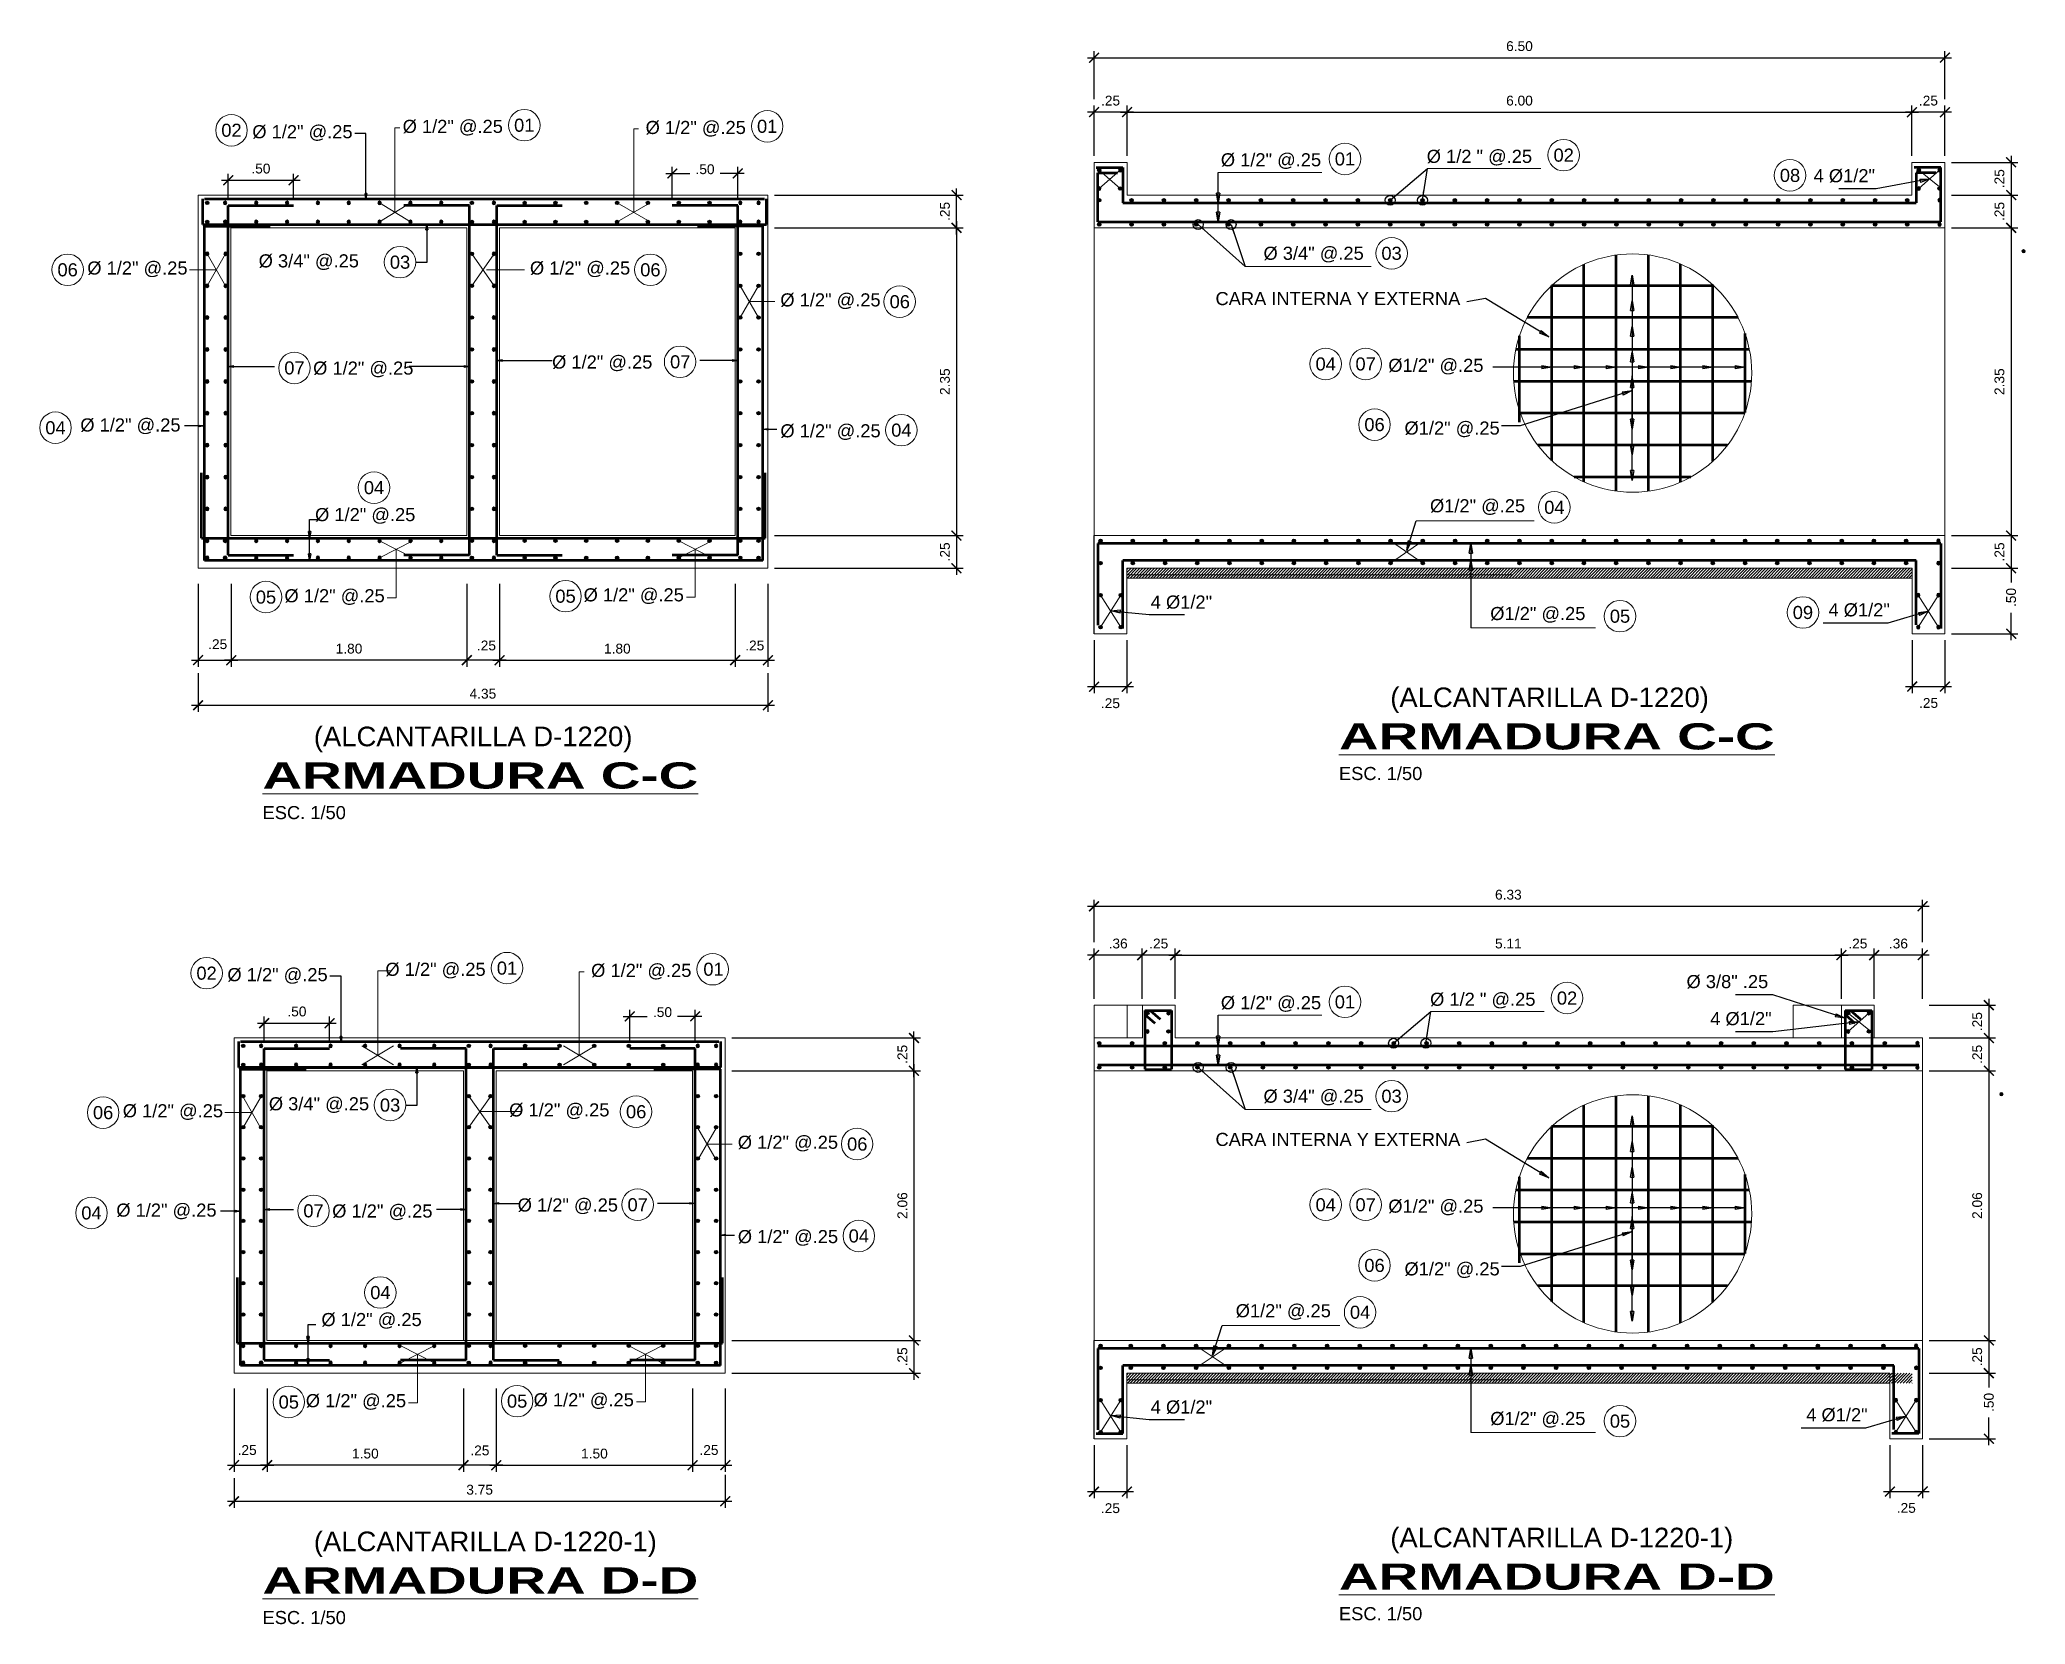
# Model space of a CAD drawing. Header units: metres. Extents: x 618946 to 619227, y 9266339 to 9266818.
# Drawn here: x 619034.82 to 619049.99, y 9266745.49 to 9266757.59 of the extents above; entities that cross this region are included whole.
import ezdxf
from ezdxf.enums import TextEntityAlignment as Align

# ---------------------------------------------------------------- set-up
doc = ezdxf.new("R2010")
doc.units = ezdxf.units.M
doc.header["$PDMODE"] = 34
for name, color, linetype, lineweight in [('DIM', 8, 'Continuous', 9), ('Dimensiones', 8, 'Continuous', 5), ('FIE', 201, 'Continuous', 50), ('HASH', 21, 'Continuous', 5), ('HATCH', 21, 'Continuous', 5)]:
    doc.layers.add(name, color=color, linetype=linetype, lineweight=lineweight)
doc.styles.get("Standard").update_dxf_attribs({"font": 'arial.ttf'})
doc.dimstyles.new('ESC-20$7', dxfattribs={"dimscale": 0.02, "dimtxt": 1.5, "dimasz": 2, "dimexe": 1, "dimexo": 1, "dimgap": 1, "dimtad": 1, "dimtih": 1, "dimtoh": 1, "dimzin": 4, "dimdsep": 46, "dimtxsty": 'Standard', "dimblk": 'ARCHTICK', "dimcen": 2.5, "dimdle": 1, "dimclrd": 256, "dimclre": 256, "dimclrt": 7, "dimaunit": 1, "dimadec": 3, "dimazin": 0, "dimtfac": 1, "dimtmove": 0, "dimatfit": 3, "dimldrblk": 'CLOSEDBLANK', "dimfxl": 1.25, "dimarcsym": 0})
doc.dimstyles.new('ESC-25$7', dxfattribs={"dimscale": 0.025, "dimtxt": 1.5, "dimasz": 2, "dimexe": 1, "dimexo": 1, "dimgap": 1, "dimtad": 1, "dimzin": 4, "dimdsep": 46, "dimtxsty": 'Standard', "dimblk": 'ARCHTICK', "dimcen": 2.5, "dimdle": 1, "dimclrd": 256, "dimclre": 256, "dimclrt": 7, "dimaunit": 1, "dimadec": 3, "dimazin": 0, "dimtfac": 1, "dimtmove": 2, "dimatfit": 3, "dimldrblk": 'CLOSEDBLANK', "dimfxl": 1.25, "dimarcsym": 0})
doc.dimstyles.new('ESC-50', dxfattribs={"dimscale": 0.05, "dimtxt": 1.5, "dimasz": 1.5, "dimexe": 1, "dimexo": 1, "dimgap": 1, "dimtad": 1, "dimzin": 4, "dimdsep": 46, "dimtxsty": 'Standard', "dimblk": 'ARCHTICK', "dimcen": 2.5, "dimdle": 1, "dimclrd": 256, "dimclre": 256, "dimclrt": 7, "dimaunit": 1, "dimadec": 3, "dimazin": 0, "dimtfac": 1, "dimtmove": 2, "dimatfit": 3, "dimldrblk": 'CLOSEDBLANK', "dimfxl": 1.25, "dimarcsym": 0})
doc.dimstyles.new('ESC-75-2', dxfattribs={"dimscale": 0.075, "dimtxt": 1.5, "dimasz": 1.5, "dimexe": 1, "dimexo": 1, "dimgap": 1, "dimtad": 1, "dimzin": 4, "dimdsep": 46, "dimtxsty": 'Standard', "dimblk": 'ARCHTICK', "dimcen": 2.5, "dimdle": 1, "dimclrd": 256, "dimclre": 256, "dimclrt": 7, "dimaunit": 1, "dimadec": 3, "dimazin": 0, "dimtfac": 1, "dimtmove": 2, "dimatfit": 3, "dimldrblk": 'CLOSEDBLANK', "dimfxl": 1.25, "dimarcsym": 0})
doc.dimstyles.new('ESC-75-2$7', dxfattribs={"dimscale": 0.075, "dimtxt": 1.5, "dimasz": 2, "dimexe": 1, "dimexo": 1, "dimgap": 1, "dimtad": 1, "dimtih": 1, "dimtoh": 1, "dimzin": 4, "dimdsep": 46, "dimtxsty": 'Standard', "dimblk": 'ARCHTICK', "dimcen": 2.5, "dimdle": 1, "dimclrd": 256, "dimclre": 256, "dimclrt": 7, "dimaunit": 1, "dimadec": 3, "dimazin": 0, "dimtfac": 1, "dimtmove": 2, "dimatfit": 3, "dimldrblk": 'CLOSEDBLANK', "dimfxl": 1.25, "dimarcsym": 0})

msp = doc.modelspace()

# ---------------------------------------------------------------- texts
at = {"layer": 'DIM', "color": 7}
for s, p in [('01', (619038.5228, 9266756.9376)), ('01', (619040.3789, 9266756.9293)), ('02', (619036.2862, 9266756.8991)), ('01', (619044.7925, 9266756.6799)), ('02', (619046.4637, 9266756.7089)), ('08', (619048.1925, 9266756.5545)), ('03', (619037.5738, 9266755.8917)), ('03', (619045.1488, 9266755.9596)), ('06', (619035.0345, 9266755.8333)), ('06', (619039.4863, 9266755.8333)), ('06', (619041.3917, 9266755.5898)), ('07', (619039.7145, 9266755.1306)), ('04', (619044.6456, 9266755.1145)), ('07', (619044.9505, 9266755.1145)), ('07', (619036.7673, 9266755.0843)), ('06', (619045.0186, 9266754.6514)), ('04', (619034.9417, 9266754.6271)), ('04', (619041.4039, 9266754.6089)), ('04', (619037.3753, 9266754.1701)), ('04', (619046.3925, 9266754.0197)), ('05', (619036.5496, 9266753.3339)), ('05', (619038.8383, 9266753.3408)), ('05', (619046.8937, 9266753.1881)), ('09', (619048.2912, 9266753.2164)), ('02', (619036.096, 9266750.462)), ('01', (619038.3909, 9266750.5006)), ('01', (619039.9689, 9266750.4922)), ('01', (619044.7925, 9266750.2429)), ('02', (619046.4895, 9266750.2718)), ('03', (619045.1488, 9266749.5225)), ('06', (619035.3057, 9266749.3974)), ('03', (619037.4978, 9266749.4546)), ('06', (619039.3779, 9266749.4039)), ('06', (619041.0667, 9266749.1568)), ('04', (619035.2167, 9266748.6312)), ('07', (619036.913, 9266748.6472)), ('07', (619039.3895, 9266748.6935)), ('04', (619044.6456, 9266748.6935)), ('07', (619044.9505, 9266748.6935)), ('04', (619041.0789, 9266748.4553)), ('06', (619045.0186, 9266748.2304)), ('04', (619037.4239, 9266748.0231)), ('04', (619044.9084, 9266747.8726)), ('05', (619036.7241, 9266747.1869)), ('05', (619038.4686, 9266747.1938)), ('05', (619046.8937, 9266747.0411))]:
    msp.add_text(s, height=0.1, dxfattribs=at).set_placement(p, align=Align.MIDDLE_CENTER)
at = {"layer": 'DIM', "color": 7, "char_height": 0.1}
for s, insert, attachment_point in [('\\A1;Ø 1/2" @.25', (619038.3598, 9266756.9786), 3), ('\\A1;Ø 1/2" @.25', (619040.2159, 9266756.9703), 3), ('\\A1;Ø 1/2" @.25', (619037.2113, 9266756.9379), 3), ('Ø 1/2" @.25', (619044.6106, 9266756.6035), 9), ('\\A1; Ø 1/2 " @.25', (619046.2222, 9266756.6297), 9), ('4 Ø1/2"', (619048.3731, 9266756.4982), 7), ('\\A1;Ø 1/2" @.25', (619035.1847, 9266755.8972), 1), ('\\A1;Ø 3/4" @.25', (619037.2599, 9266755.9517), 3), ('\\A1;Ø 1/2" @.25', (619039.3322, 9266755.8972), 3), ('Ø 3/4" @.25', (619044.9364, 9266755.8896), 9), ('\\A1;Ø 1/2" @.25', (619041.2452, 9266755.6537), 3), ('CARA INTERNA Y EXTERNA', (619045.6741, 9266755.5621), 9), ('\\A1;Ø 1/2" @.25', (619036.9101, 9266755.1327), 1), ('\\A1;Ø 1/2" @.25', (619039.5016, 9266755.179), 3), ('Ø1/2" @.25', (619045.8509, 9266755.0339), 9), ('\\A1;Ø 1/2" @.25', (619035.8973, 9266754.6985), 3), ('\\A1;Ø 1/2" @.25', (619040.4796, 9266754.6539), 1), ('Ø1/2" @.25', (619045.9748, 9266754.5548), 9), ('Ø1/2" @.25', (619046.1693, 9266753.9612), 9), ('\\A1;Ø 1/2" @.25', (619037.6908, 9266753.8938), 9), ('\\A1;Ø 1/2" @.25', (619037.4569, 9266753.2742), 9), ('\\A1;Ø 1/2" @.25', (619039.7422, 9266753.2811), 9), ('4 Ø1/2"', (619043.3089, 9266753.2423), 7), ('Ø1/2" @.25', (619045.9026, 9266753.1384), 7), ('4 Ø1/2"', (619048.4866, 9266753.183), 7), ('\\A1;Ø 1/2" @.25', (619037.021, 9266750.5009), 3), ('\\A1;Ø 1/2" @.25', (619038.2279, 9266750.5416), 3), ('\\A1;Ø 1/2" @.25', (619039.7999, 9266750.5333), 3), ('Ø 3/8" .25', (619047.4021, 9266750.344), 7), ('Ø 1/2" @.25', (619044.6106, 9266750.1665), 9), ('\\A1; Ø 1/2 " @.25', (619046.248, 9266750.1926), 9), ('4 Ø1/2"', (619047.5833, 9266750.0612), 7), ('Ø 3/4" @.25', (619044.9364, 9266749.4526), 9), ('\\A1;Ø 1/2" @.25', (619035.4558, 9266749.4612), 1), ('\\A1;Ø 3/4" @.25', (619037.3378, 9266749.5146), 3), ('\\A1;Ø 1/2" @.25', (619039.1738, 9266749.4678), 3), ('\\A1;Ø 1/2" @.25', (619040.9202, 9266749.2207), 3), ('CARA INTERNA Y EXTERNA', (619045.6741, 9266749.1411), 9), ('\\A1;Ø 1/2" @.25', (619036.1723, 9266748.7026), 3), ('\\A1;Ø 1/2" @.25', (619037.0558, 9266748.6957), 1), ('\\A1;Ø 1/2" @.25', (619039.2388, 9266748.7419), 3), ('Ø1/2" @.25', (619045.8509, 9266748.6129), 9), ('\\A1;Ø 1/2" @.25', (619040.1546, 9266748.5003), 1), ('Ø1/2" @.25', (619045.9748, 9266748.1338), 9), ('\\A1;Ø 1/2" @.25', (619037.7394, 9266747.7467), 9), ('Ø1/2" @.25', (619044.6852, 9266747.8142), 9), ('\\A1;Ø 1/2" @.25', (619037.6202, 9266747.1272), 9), ('\\A1;Ø 1/2" @.25', (619039.3603, 9266747.1341), 9), ('4 Ø1/2"', (619043.3089, 9266747.0953), 7), ('Ø1/2" @.25', (619045.9026, 9266746.9914), 7), ('4 Ø1/2"', (619048.3166, 9266747.036), 7)]:
    msp.add_mtext(s, dxfattribs=dict(at, insert=insert, attachment_point=attachment_point))
at = {"layer": 'Dimensiones', "color": 7, "attachment_point": 1}
for s, insert, char_height in [('(ALCANTARILLA D-1220)', (619045.139, 9266752.6434), 0.15), ('(ALCANTARILLA D-1220)', (619036.9155, 9266752.3448), 0.15), ('{\\fArial|b1|i0|c0|p34;\\H2x;\\W1.5;\\LARMADURA C-C\\P}ESC. 1/50', (619044.747, 9266752.3702), 0.1), ('{\\fArial|b1|i0|c0|p34;\\H2x;\\W1.5;\\LARMADURA C-C\\P}ESC. 1/50', (619036.5235, 9266752.0716), 0.1), ('(ALCANTARILLA D-1220-1)', (619036.9155, 9266746.1978), 0.15), ('(ALCANTARILLA D-1220-1)', (619045.139, 9266746.227), 0.15), ('{\\fArial|b1|i0|c0|p34;\\H2x;\\W1.5;\\LARMADURA D-D\\P}ESC. 1/50', (619036.5235, 9266745.9246), 0.1), ('{\\fArial|b1|i0|c0|p34;\\H2x;\\W1.5;\\LARMADURA D-D\\P}ESC. 1/50', (619044.747, 9266745.9538), 0.1)]:
    msp.add_mtext(s, dxfattribs=dict(at, insert=insert, char_height=char_height))

# ---------------------------------------------------------------- blocks, each defined once
blk = doc.blocks.new('F1')
blk.add_hatch(color=256).paths.add_polyline_path([(-0.0127, 0, 1), (0.0127, 0, 1)])
blk.add_circle((0, 0), 0.0127)
blk = doc.blocks.new('_ArchTick')
at = {"color": 0, "linetype": 'ByBlock', "const_width": 0.15}
blk.add_lwpolyline([(-0.5, -0.5), (0.5, 0.5)], dxfattribs=at)
blk = doc.blocks.new('*D106')
at = {"layer": 'Defpoints', "color": 0, "transparency": 16777216}
for p in [(619040.384, 9266756.154), (619040.384, 9266753.804), (619041.825, 9266753.804)]:
    blk.add_point(p, dxfattribs=at)
at = {"layer": 'DIM', "lineweight": -2, "transparency": 16777216}
for p, q in [((619041.825, 9266756.204), (619041.825, 9266753.754)), ((619040.434, 9266756.154), (619041.875, 9266756.154)), ((619040.434, 9266753.804), (619041.875, 9266753.804))]:
    blk.add_line(p, q, dxfattribs=at)
at = {"layer": 'DIM', "lineweight": -2, "transparency": 16777216, "xscale": 0.07500000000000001, "yscale": 0.07500000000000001, "zscale": 0.07500000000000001}
for p, rotation in [((619041.825, 9266756.154), 90), ((619041.825, 9266753.804), 270)]:
    blk.add_blockref('_ArchTick', p, dxfattribs=dict(at, rotation=rotation))
at = {"layer": 'DIM', "color": 7, "transparency": 16777216, "insert": (619041.737, 9266754.979), "char_height": 0.075, "attachment_point": 5, "rotation": 90}
blk.add_mtext('2.35', dxfattribs=at)
blk = doc.blocks.new('_ClosedBlank')
at = {"color": 0, "linetype": 'ByBlock', "lineweight": -2}
for p, q in [((-1, 0.17), (0, 0)), ((-1, 0.17), (-1, -0.17)), ((0, 0), (-1, -0.17))]:
    blk.add_line(p, q, dxfattribs=at)
blk = doc.blocks.new('*D107')
at = {"layer": 'Defpoints', "color": 0, "transparency": 16777216}
for p in [(619036.031, 9266753.486), (619036.284, 9266753.486), (619036.284, 9266752.852)]:
    blk.add_point(p, dxfattribs=at)
at = {"layer": 'DIM', "lineweight": -2, "transparency": 16777216}
for p, q in [((619036.031, 9266753.436), (619036.031, 9266752.802)), ((619036.284, 9266753.436), (619036.284, 9266752.802)), ((619035.981, 9266752.852), (619036.334, 9266752.852))]:
    blk.add_line(p, q, dxfattribs=at)
at = {"layer": 'DIM', "lineweight": -2, "transparency": 16777216, "xscale": 0.07500000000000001, "yscale": 0.07500000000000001, "zscale": 0.07500000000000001, "rotation": 180}
blk.add_blockref('_ArchTick', (619036.031, 9266752.852), dxfattribs=at)
at = {"layer": 'DIM', "lineweight": -2, "transparency": 16777216, "xscale": 0.07500000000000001, "yscale": 0.07500000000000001, "zscale": 0.07500000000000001}
blk.add_blockref('_ArchTick', (619036.284, 9266752.852), dxfattribs=at)
at = {"layer": 'DIM', "color": 7, "transparency": 16777216, "insert": (619036.181, 9266752.974), "char_height": 0.075, "attachment_point": 5}
blk.add_mtext('.25', dxfattribs=at)
blk = doc.blocks.new('*D108')
at = {"layer": 'Defpoints', "color": 0, "transparency": 16777216}
for p in [(619040.134, 9266753.486), (619040.384, 9266753.486), (619040.384, 9266752.852)]:
    blk.add_point(p, dxfattribs=at)
at = {"layer": 'DIM', "lineweight": -2, "transparency": 16777216}
for p, q in [((619040.134, 9266753.436), (619040.134, 9266752.802)), ((619040.384, 9266753.436), (619040.384, 9266752.802)), ((619040.084, 9266752.852), (619040.434, 9266752.852))]:
    blk.add_line(p, q, dxfattribs=at)
at = {"layer": 'DIM', "lineweight": -2, "transparency": 16777216, "xscale": 0.07500000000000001, "yscale": 0.07500000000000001, "zscale": 0.07500000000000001, "rotation": 180}
blk.add_blockref('_ArchTick', (619040.134, 9266752.852), dxfattribs=at)
at = {"layer": 'DIM', "lineweight": -2, "transparency": 16777216, "xscale": 0.07500000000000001, "yscale": 0.07500000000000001, "zscale": 0.07500000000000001}
blk.add_blockref('_ArchTick', (619040.384, 9266752.852), dxfattribs=at)
at = {"layer": 'DIM', "color": 7, "transparency": 16777216, "insert": (619040.284, 9266752.964), "char_height": 0.075, "attachment_point": 5}
blk.add_mtext('.25', dxfattribs=at)
blk = doc.blocks.new('*D109')
at = {"layer": 'Defpoints', "color": 0, "transparency": 16777216}
for p in [(619040.384, 9266756.404), (619041.825, 9266756.404), (619040.384, 9266756.154)]:
    blk.add_point(p, dxfattribs=at)
at = {"layer": 'DIM', "lineweight": -2, "transparency": 16777216}
for p, q in [((619040.434, 9266756.404), (619041.875, 9266756.404)), ((619041.825, 9266756.104), (619041.825, 9266756.454)), ((619040.434, 9266756.154), (619041.875, 9266756.154))]:
    blk.add_line(p, q, dxfattribs=at)
at = {"layer": 'DIM', "lineweight": -2, "transparency": 16777216, "xscale": 0.07500000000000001, "yscale": 0.07500000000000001, "zscale": 0.07500000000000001}
for p, rotation in [((619041.825, 9266756.404), 90), ((619041.825, 9266756.154), 270)]:
    blk.add_blockref('_ArchTick', p, dxfattribs=dict(at, rotation=rotation))
at = {"layer": 'DIM', "color": 7, "transparency": 16777216, "insert": (619041.737, 9266756.279), "char_height": 0.075, "attachment_point": 5, "rotation": 90}
blk.add_mtext('.25', dxfattribs=at)
blk = doc.blocks.new('*D112')
at = {"layer": 'Defpoints', "color": 0, "transparency": 16777216}
for p in [(619036.761, 9266756.517), (619036.261, 9266756.324), (619036.761, 9266756.324)]:
    blk.add_point(p, dxfattribs=at)
at = {"layer": 'DIM', "lineweight": -2, "transparency": 16777216}
for p, q in [((619036.211, 9266756.517), (619036.811, 9266756.517)), ((619036.261, 9266756.374), (619036.261, 9266756.567)), ((619036.761, 9266756.374), (619036.761, 9266756.567))]:
    blk.add_line(p, q, dxfattribs=at)
at = {"layer": 'DIM', "lineweight": -2, "transparency": 16777216, "xscale": 0.07500000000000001, "yscale": 0.07500000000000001, "zscale": 0.07500000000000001, "rotation": 180}
blk.add_blockref('_ArchTick', (619036.261, 9266756.517), dxfattribs=at)
at = {"layer": 'DIM', "lineweight": -2, "transparency": 16777216, "xscale": 0.07500000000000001, "yscale": 0.07500000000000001, "zscale": 0.07500000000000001}
blk.add_blockref('_ArchTick', (619036.761, 9266756.517), dxfattribs=at)
at = {"layer": 'DIM', "color": 7, "transparency": 16777216, "insert": (619036.511, 9266756.606), "char_height": 0.075, "attachment_point": 5}
blk.add_mtext('.50', dxfattribs=at)
blk = doc.blocks.new('*D110')
at = {"layer": 'Defpoints', "color": 0, "transparency": 16777216}
for p in [(619039.654, 9266756.569), (619039.654, 9266756.324), (619040.154, 9266756.324)]:
    blk.add_point(p, dxfattribs=at)
at = {"layer": 'DIM', "lineweight": -2, "transparency": 16777216}
for p, q in [((619039.604, 9266756.569), (619039.788, 9266756.569)), ((619039.654, 9266756.374), (619039.654, 9266756.619)), ((619040.204, 9266756.569), (619040.019, 9266756.569)), ((619040.154, 9266756.374), (619040.154, 9266756.619))]:
    blk.add_line(p, q, dxfattribs=at)
at = {"layer": 'DIM', "lineweight": -2, "transparency": 16777216, "xscale": 0.07500000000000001, "yscale": 0.07500000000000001, "zscale": 0.07500000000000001, "rotation": 180}
blk.add_blockref('_ArchTick', (619039.654, 9266756.569), dxfattribs=at)
at = {"layer": 'DIM', "lineweight": -2, "transparency": 16777216, "xscale": 0.07500000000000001, "yscale": 0.07500000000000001, "zscale": 0.07500000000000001}
blk.add_blockref('_ArchTick', (619040.154, 9266756.569), dxfattribs=at)
at = {"layer": 'DIM', "color": 7, "transparency": 16777216, "insert": (619039.904, 9266756.601), "char_height": 0.075, "attachment_point": 5}
blk.add_mtext('.50', dxfattribs=at)
blk = doc.blocks.new('*D111')
at = {"layer": 'Defpoints', "color": 0, "transparency": 16777216}
for p in [(619038.334, 9266753.486), (619040.134, 9266753.352), (619040.134, 9266752.852)]:
    blk.add_point(p, dxfattribs=at)
at = {"layer": 'DIM', "lineweight": -2, "transparency": 16777216}
for p, q in [((619038.334, 9266753.436), (619038.334, 9266752.802)), ((619040.134, 9266753.302), (619040.134, 9266752.802)), ((619038.284, 9266752.852), (619040.184, 9266752.852))]:
    blk.add_line(p, q, dxfattribs=at)
at = {"layer": 'DIM', "lineweight": -2, "transparency": 16777216, "xscale": 0.07500000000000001, "yscale": 0.07500000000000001, "zscale": 0.07500000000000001, "rotation": 180}
blk.add_blockref('_ArchTick', (619038.334, 9266752.852), dxfattribs=at)
at = {"layer": 'DIM', "lineweight": -2, "transparency": 16777216, "xscale": 0.07500000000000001, "yscale": 0.07500000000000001, "zscale": 0.07500000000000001}
blk.add_blockref('_ArchTick', (619040.134, 9266752.852), dxfattribs=at)
at = {"layer": 'DIM', "color": 7, "transparency": 16777216, "insert": (619039.234, 9266752.94), "char_height": 0.075, "attachment_point": 5}
blk.add_mtext('1.80', dxfattribs=at)
blk = doc.blocks.new('*D103')
at = {"layer": 'Defpoints', "color": 0, "transparency": 16777216}
for p in [(619038.084, 9266753.486), (619038.334, 9266753.486), (619038.084, 9266752.852)]:
    blk.add_point(p, dxfattribs=at)
at = {"layer": 'DIM', "lineweight": -2, "transparency": 16777216}
for p, q in [((619038.084, 9266753.436), (619038.084, 9266752.802)), ((619038.334, 9266753.436), (619038.334, 9266752.802)), ((619038.384, 9266752.852), (619038.034, 9266752.852))]:
    blk.add_line(p, q, dxfattribs=at)
at = {"layer": 'DIM', "lineweight": -2, "transparency": 16777216, "xscale": 0.07500000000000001, "yscale": 0.07500000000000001, "zscale": 0.07500000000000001, "rotation": 180}
blk.add_blockref('_ArchTick', (619038.084, 9266752.852), dxfattribs=at)
at = {"layer": 'DIM', "lineweight": -2, "transparency": 16777216, "xscale": 0.07500000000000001, "yscale": 0.07500000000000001, "zscale": 0.07500000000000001}
blk.add_blockref('_ArchTick', (619038.334, 9266752.852), dxfattribs=at)
at = {"layer": 'DIM', "color": 7, "transparency": 16777216, "insert": (619038.234, 9266752.964), "char_height": 0.075, "attachment_point": 5}
blk.add_mtext('.25', dxfattribs=at)
blk = doc.blocks.new('*D104')
at = {"layer": 'Defpoints', "color": 0, "transparency": 16777216}
for p in [(619036.284, 9266753.486), (619038.084, 9266753.486), (619036.284, 9266752.852)]:
    blk.add_point(p, dxfattribs=at)
at = {"layer": 'DIM', "lineweight": -2, "transparency": 16777216}
for p, q in [((619036.284, 9266753.436), (619036.284, 9266752.802)), ((619038.084, 9266753.436), (619038.084, 9266752.802)), ((619038.134, 9266752.852), (619036.234, 9266752.852))]:
    blk.add_line(p, q, dxfattribs=at)
at = {"layer": 'DIM', "lineweight": -2, "transparency": 16777216, "xscale": 0.07500000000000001, "yscale": 0.07500000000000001, "zscale": 0.07500000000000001, "rotation": 180}
blk.add_blockref('_ArchTick', (619036.284, 9266752.852), dxfattribs=at)
at = {"layer": 'DIM', "lineweight": -2, "transparency": 16777216, "xscale": 0.07500000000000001, "yscale": 0.07500000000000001, "zscale": 0.07500000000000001}
blk.add_blockref('_ArchTick', (619038.084, 9266752.852), dxfattribs=at)
at = {"layer": 'DIM', "color": 7, "transparency": 16777216, "insert": (619037.184, 9266752.94), "char_height": 0.075, "attachment_point": 5}
blk.add_mtext('1.80', dxfattribs=at)
blk = doc.blocks.new('*D105')
at = {"layer": 'Defpoints', "color": 0, "transparency": 16777216}
for p in [(619036.031, 9266752.802), (619040.384, 9266752.802), (619040.384, 9266752.508)]:
    blk.add_point(p, dxfattribs=at)
at = {"layer": 'DIM', "lineweight": -2, "transparency": 16777216}
for p, q in [((619036.031, 9266752.752), (619036.031, 9266752.458)), ((619040.384, 9266752.752), (619040.384, 9266752.458)), ((619035.981, 9266752.508), (619040.434, 9266752.508))]:
    blk.add_line(p, q, dxfattribs=at)
at = {"layer": 'DIM', "lineweight": -2, "transparency": 16777216, "xscale": 0.07500000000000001, "yscale": 0.07500000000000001, "zscale": 0.07500000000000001, "rotation": 180}
blk.add_blockref('_ArchTick', (619036.031, 9266752.508), dxfattribs=at)
at = {"layer": 'DIM', "lineweight": -2, "transparency": 16777216, "xscale": 0.07500000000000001, "yscale": 0.07500000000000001, "zscale": 0.07500000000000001}
blk.add_blockref('_ArchTick', (619040.384, 9266752.508), dxfattribs=at)
at = {"layer": 'DIM', "color": 7, "transparency": 16777216, "insert": (619038.207, 9266752.596), "char_height": 0.075, "attachment_point": 5}
blk.add_mtext('4.35', dxfattribs=at)
blk = doc.blocks.new('*D115')
at = {"layer": 'Defpoints', "color": 0, "transparency": 16777216}
for p in [(619049.376, 9266756.654), (619049.376, 9266756.404), (619049.882, 9266756.404)]:
    blk.add_point(p, dxfattribs=at)
at = {"layer": 'DIM', "lineweight": -2, "transparency": 16777216}
for p, q in [((619049.882, 9266756.704), (619049.882, 9266756.354)), ((619049.426, 9266756.654), (619049.932, 9266756.654)), ((619049.426, 9266756.404), (619049.932, 9266756.404))]:
    blk.add_line(p, q, dxfattribs=at)
at = {"layer": 'DIM', "lineweight": -2, "transparency": 16777216, "xscale": 0.07500000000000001, "yscale": 0.07500000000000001, "zscale": 0.07500000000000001}
for p, rotation in [((619049.882, 9266756.654), 90), ((619049.882, 9266756.404), 270)]:
    blk.add_blockref('_ArchTick', p, dxfattribs=dict(at, rotation=rotation))
at = {"layer": 'DIM', "color": 7, "transparency": 16777216, "insert": (619049.793, 9266756.529), "char_height": 0.075, "attachment_point": 5, "rotation": 90}
blk.add_mtext('.25', dxfattribs=at)
blk = doc.blocks.new('*D116')
at = {"layer": 'Defpoints', "color": 0, "transparency": 16777216}
for p in [(619049.124, 9266757.037), (619043.128, 9266756.654), (619049.124, 9266756.654)]:
    blk.add_point(p, dxfattribs=at)
at = {"layer": 'DIM', "lineweight": -2, "transparency": 16777216}
for p, q in [((619043.078, 9266757.037), (619049.174, 9266757.037)), ((619043.128, 9266756.704), (619043.128, 9266757.087)), ((619049.124, 9266756.704), (619049.124, 9266757.087))]:
    blk.add_line(p, q, dxfattribs=at)
at = {"layer": 'DIM', "lineweight": -2, "transparency": 16777216, "xscale": 0.07500000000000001, "yscale": 0.07500000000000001, "zscale": 0.07500000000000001, "rotation": 180}
blk.add_blockref('_ArchTick', (619043.128, 9266757.037), dxfattribs=at)
at = {"layer": 'DIM', "lineweight": -2, "transparency": 16777216, "xscale": 0.07500000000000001, "yscale": 0.07500000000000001, "zscale": 0.07500000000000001}
blk.add_blockref('_ArchTick', (619049.124, 9266757.037), dxfattribs=at)
at = {"layer": 'DIM', "color": 7, "transparency": 16777216, "insert": (619046.126, 9266757.125), "char_height": 0.075, "attachment_point": 5}
blk.add_mtext('6.00', dxfattribs=at)
blk = doc.blocks.new('*D118')
at = {"layer": 'Defpoints', "color": 0, "transparency": 16777216}
for p in [(619049.376, 9266756.154), (619049.376, 9266753.804), (619049.882, 9266753.804)]:
    blk.add_point(p, dxfattribs=at)
at = {"layer": 'DIM', "lineweight": -2, "transparency": 16777216}
for p, q in [((619049.882, 9266756.204), (619049.882, 9266753.754)), ((619049.426, 9266756.154), (619049.932, 9266756.154)), ((619049.426, 9266753.804), (619049.932, 9266753.804))]:
    blk.add_line(p, q, dxfattribs=at)
at = {"layer": 'DIM', "lineweight": -2, "transparency": 16777216, "xscale": 0.07500000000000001, "yscale": 0.07500000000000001, "zscale": 0.07500000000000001}
for p, rotation in [((619049.882, 9266756.154), 90), ((619049.882, 9266753.804), 270)]:
    blk.add_blockref('_ArchTick', p, dxfattribs=dict(at, rotation=rotation))
at = {"layer": 'DIM', "color": 7, "transparency": 16777216, "insert": (619049.793, 9266754.979), "char_height": 0.075, "attachment_point": 5, "rotation": 90}
blk.add_mtext('2.35', dxfattribs=at)
blk = doc.blocks.new('*D119')
at = {"layer": 'Defpoints', "color": 0, "transparency": 16777216}
for p in [(619049.124, 9266757.037), (619049.124, 9266756.654), (619049.376, 9266756.654)]:
    blk.add_point(p, dxfattribs=at)
at = {"layer": 'DIM', "lineweight": -2, "transparency": 16777216}
for p, q in [((619049.426, 9266757.037), (619049.074, 9266757.037)), ((619049.124, 9266756.704), (619049.124, 9266757.087)), ((619049.376, 9266756.704), (619049.376, 9266757.087))]:
    blk.add_line(p, q, dxfattribs=at)
at = {"layer": 'DIM', "lineweight": -2, "transparency": 16777216, "xscale": 0.07500000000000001, "yscale": 0.07500000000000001, "zscale": 0.07500000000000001, "rotation": 180}
blk.add_blockref('_ArchTick', (619049.124, 9266757.037), dxfattribs=at)
at = {"layer": 'DIM', "lineweight": -2, "transparency": 16777216, "xscale": 0.07500000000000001, "yscale": 0.07500000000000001, "zscale": 0.07500000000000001}
blk.add_blockref('_ArchTick', (619049.376, 9266757.037), dxfattribs=at)
at = {"layer": 'DIM', "color": 7, "transparency": 16777216, "insert": (619049.25, 9266757.125), "char_height": 0.075, "attachment_point": 5}
blk.add_mtext('.25', dxfattribs=at)
blk = doc.blocks.new('*D117')
at = {"layer": 'Defpoints', "color": 0, "transparency": 16777216}
for p in [(619049.376, 9266753.554), (619049.376, 9266753.054), (619049.882, 9266753.054)]:
    blk.add_point(p, dxfattribs=at)
at = {"layer": 'DIM', "lineweight": -2, "transparency": 16777216}
for p, q in [((619049.426, 9266753.554), (619049.932, 9266753.554)), ((619049.882, 9266753.604), (619049.882, 9266753.446)), ((619049.882, 9266753.004), (619049.882, 9266753.215)), ((619049.426, 9266753.054), (619049.932, 9266753.054))]:
    blk.add_line(p, q, dxfattribs=at)
at = {"layer": 'DIM', "lineweight": -2, "transparency": 16777216, "xscale": 0.07500000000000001, "yscale": 0.07500000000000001, "zscale": 0.07500000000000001}
for p, rotation in [((619049.882, 9266753.554), 90), ((619049.882, 9266753.054), 270)]:
    blk.add_blockref('_ArchTick', p, dxfattribs=dict(at, rotation=rotation))
at = {"layer": 'DIM', "color": 7, "transparency": 16777216, "insert": (619049.882, 9266753.331), "char_height": 0.075, "attachment_point": 5, "rotation": 90}
blk.add_mtext('.50', dxfattribs=at)
blk = doc.blocks.new('*D120')
at = {"layer": 'Defpoints', "color": 0, "transparency": 16777216}
for p in [(619042.876, 9266757.037), (619042.876, 9266756.654), (619043.128, 9266756.654)]:
    blk.add_point(p, dxfattribs=at)
at = {"layer": 'DIM', "lineweight": -2, "transparency": 16777216}
for p, q in [((619043.178, 9266757.037), (619042.826, 9266757.037)), ((619042.876, 9266756.704), (619042.876, 9266757.087)), ((619043.128, 9266756.704), (619043.128, 9266757.087))]:
    blk.add_line(p, q, dxfattribs=at)
at = {"layer": 'DIM', "lineweight": -2, "transparency": 16777216, "xscale": 0.07500000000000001, "yscale": 0.07500000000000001, "zscale": 0.07500000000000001, "rotation": 180}
blk.add_blockref('_ArchTick', (619042.876, 9266757.037), dxfattribs=at)
at = {"layer": 'DIM', "lineweight": -2, "transparency": 16777216, "xscale": 0.07500000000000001, "yscale": 0.07500000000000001, "zscale": 0.07500000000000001}
blk.add_blockref('_ArchTick', (619043.128, 9266757.037), dxfattribs=at)
at = {"layer": 'DIM', "color": 7, "transparency": 16777216, "insert": (619043.002, 9266757.125), "char_height": 0.075, "attachment_point": 5}
blk.add_mtext('.25', dxfattribs=at)
blk = doc.blocks.new('F2')
blk.add_hatch(color=256).paths.add_polyline_path([(-0.013, 0, 1), (0.013, 0, 1)])
blk.add_circle((0, 0), 0.0127)
blk = doc.blocks.new('*D144')
at = {"layer": 'Defpoints', "color": 0, "transparency": 16777216}
for p in [(619040.384, 9266753.804), (619040.384, 9266753.554), (619041.825, 9266753.554)]:
    blk.add_point(p, dxfattribs=at)
at = {"layer": 'DIM', "lineweight": -2, "transparency": 16777216}
for p, q in [((619040.434, 9266753.804), (619041.875, 9266753.804)), ((619041.825, 9266753.854), (619041.825, 9266753.504)), ((619040.434, 9266753.554), (619041.875, 9266753.554))]:
    blk.add_line(p, q, dxfattribs=at)
at = {"layer": 'DIM', "lineweight": -2, "transparency": 16777216, "xscale": 0.07500000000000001, "yscale": 0.07500000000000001, "zscale": 0.07500000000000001}
for p, rotation in [((619041.825, 9266753.804), 90), ((619041.825, 9266753.554), 270)]:
    blk.add_blockref('_ArchTick', p, dxfattribs=dict(at, rotation=rotation))
at = {"layer": 'DIM', "color": 7, "transparency": 16777216, "insert": (619041.737, 9266753.679), "char_height": 0.075, "attachment_point": 5, "rotation": 90}
blk.add_mtext('.25', dxfattribs=at)
blk = doc.blocks.new('*D145')
at = {"layer": 'Defpoints', "color": 0, "transparency": 16777216}
for p in [(619049.376, 9266753.804), (619049.376, 9266753.554), (619049.882, 9266753.554)]:
    blk.add_point(p, dxfattribs=at)
at = {"layer": 'DIM', "lineweight": -2, "transparency": 16777216}
for p, q in [((619049.426, 9266753.804), (619049.932, 9266753.804)), ((619049.882, 9266753.854), (619049.882, 9266753.504)), ((619049.426, 9266753.554), (619049.932, 9266753.554))]:
    blk.add_line(p, q, dxfattribs=at)
at = {"layer": 'DIM', "lineweight": -2, "transparency": 16777216, "xscale": 0.07500000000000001, "yscale": 0.07500000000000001, "zscale": 0.07500000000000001}
for p, rotation in [((619049.882, 9266753.804), 90), ((619049.882, 9266753.554), 270)]:
    blk.add_blockref('_ArchTick', p, dxfattribs=dict(at, rotation=rotation))
at = {"layer": 'DIM', "color": 7, "transparency": 16777216, "insert": (619049.793, 9266753.679), "char_height": 0.075, "attachment_point": 5, "rotation": 90}
blk.add_mtext('.25', dxfattribs=at)
blk = doc.blocks.new('*D146')
at = {"layer": 'Defpoints', "color": 0, "transparency": 16777216}
for p in [(619049.376, 9266756.404), (619049.376, 9266756.154), (619049.882, 9266756.154)]:
    blk.add_point(p, dxfattribs=at)
at = {"layer": 'DIM', "lineweight": -2, "transparency": 16777216}
for p, q in [((619049.426, 9266756.404), (619049.932, 9266756.404)), ((619049.882, 9266756.454), (619049.882, 9266756.104)), ((619049.426, 9266756.154), (619049.932, 9266756.154))]:
    blk.add_line(p, q, dxfattribs=at)
at = {"layer": 'DIM', "lineweight": -2, "transparency": 16777216, "xscale": 0.07500000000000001, "yscale": 0.07500000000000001, "zscale": 0.07500000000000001}
for p, rotation in [((619049.882, 9266756.404), 90), ((619049.882, 9266756.154), 270)]:
    blk.add_blockref('_ArchTick', p, dxfattribs=dict(at, rotation=rotation))
at = {"layer": 'DIM', "color": 7, "transparency": 16777216, "insert": (619049.793, 9266756.279), "char_height": 0.075, "attachment_point": 5, "rotation": 90}
blk.add_mtext('.25', dxfattribs=at)
blk = doc.blocks.new('*D147')
at = {"layer": 'Defpoints', "color": 0, "transparency": 16777216}
for p in [(619042.876, 9266753.054), (619043.126, 9266753.054), (619043.126, 9266752.65)]:
    blk.add_point(p, dxfattribs=at)
at = {"layer": 'DIM', "lineweight": -2, "transparency": 16777216}
for p, q in [((619042.876, 9266753.004), (619042.876, 9266752.6)), ((619043.126, 9266753.004), (619043.126, 9266752.6)), ((619042.826, 9266752.65), (619043.176, 9266752.65))]:
    blk.add_line(p, q, dxfattribs=at)
at = {"layer": 'DIM', "lineweight": -2, "transparency": 16777216, "xscale": 0.07500000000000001, "yscale": 0.07500000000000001, "zscale": 0.07500000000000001, "rotation": 180}
blk.add_blockref('_ArchTick', (619042.876, 9266752.65), dxfattribs=at)
at = {"layer": 'DIM', "lineweight": -2, "transparency": 16777216, "xscale": 0.07500000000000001, "yscale": 0.07500000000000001, "zscale": 0.07500000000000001}
blk.add_blockref('_ArchTick', (619043.126, 9266752.65), dxfattribs=at)
at = {"layer": 'DIM', "color": 7, "transparency": 16777216, "insert": (619043.001, 9266752.523), "char_height": 0.075, "attachment_point": 5}
blk.add_mtext('.25', dxfattribs=at)
blk = doc.blocks.new('*D148')
at = {"layer": 'Defpoints', "color": 0, "transparency": 16777216}
for p in [(619049.126, 9266753.054), (619049.376, 9266753.054), (619049.376, 9266752.651)]:
    blk.add_point(p, dxfattribs=at)
at = {"layer": 'DIM', "lineweight": -2, "transparency": 16777216}
for p, q in [((619049.126, 9266753.004), (619049.126, 9266752.601)), ((619049.376, 9266753.004), (619049.376, 9266752.601)), ((619049.076, 9266752.651), (619049.426, 9266752.651))]:
    blk.add_line(p, q, dxfattribs=at)
at = {"layer": 'DIM', "lineweight": -2, "transparency": 16777216, "xscale": 0.07500000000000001, "yscale": 0.07500000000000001, "zscale": 0.07500000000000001, "rotation": 180}
blk.add_blockref('_ArchTick', (619049.126, 9266752.651), dxfattribs=at)
at = {"layer": 'DIM', "lineweight": -2, "transparency": 16777216, "xscale": 0.07500000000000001, "yscale": 0.07500000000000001, "zscale": 0.07500000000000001}
blk.add_blockref('_ArchTick', (619049.376, 9266752.651), dxfattribs=at)
at = {"layer": 'DIM', "color": 7, "transparency": 16777216, "insert": (619049.251, 9266752.525), "char_height": 0.075, "attachment_point": 5}
blk.add_mtext('.25', dxfattribs=at)
blk = doc.blocks.new('*D149')
at = {"layer": 'Defpoints', "color": 0, "transparency": 16777216}
for p in [(619040.059, 9266749.717), (619040.059, 9266747.657), (619041.5, 9266747.657)]:
    blk.add_point(p, dxfattribs=at)
at = {"layer": 'DIM', "lineweight": -2, "transparency": 16777216}
for p, q in [((619040.109, 9266749.717), (619041.55, 9266749.717)), ((619041.5, 9266749.767), (619041.5, 9266747.607)), ((619040.109, 9266747.657), (619041.55, 9266747.657))]:
    blk.add_line(p, q, dxfattribs=at)
at = {"layer": 'DIM', "lineweight": -2, "transparency": 16777216, "xscale": 0.07500000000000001, "yscale": 0.07500000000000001, "zscale": 0.07500000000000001}
for p, rotation in [((619041.5, 9266749.717), 90), ((619041.5, 9266747.657), 270)]:
    blk.add_blockref('_ArchTick', p, dxfattribs=dict(at, rotation=rotation))
at = {"layer": 'DIM', "color": 7, "transparency": 16777216, "insert": (619041.412, 9266748.687), "char_height": 0.075, "attachment_point": 5, "rotation": 90}
blk.add_mtext('2.06', dxfattribs=at)
blk = doc.blocks.new('*D150')
at = {"layer": 'Defpoints', "color": 0, "transparency": 16777216}
for p in [(619036.306, 9266747.339), (619036.559, 9266747.339), (619036.559, 9266746.705)]:
    blk.add_point(p, dxfattribs=at)
at = {"layer": 'DIM', "lineweight": -2, "transparency": 16777216}
for p, q in [((619036.306, 9266747.289), (619036.306, 9266746.655)), ((619036.559, 9266747.289), (619036.559, 9266746.655)), ((619036.256, 9266746.705), (619036.609, 9266746.705))]:
    blk.add_line(p, q, dxfattribs=at)
at = {"layer": 'DIM', "lineweight": -2, "transparency": 16777216, "xscale": 0.07500000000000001, "yscale": 0.07500000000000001, "zscale": 0.07500000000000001, "rotation": 180}
blk.add_blockref('_ArchTick', (619036.306, 9266746.705), dxfattribs=at)
at = {"layer": 'DIM', "lineweight": -2, "transparency": 16777216, "xscale": 0.07500000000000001, "yscale": 0.07500000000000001, "zscale": 0.07500000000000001}
blk.add_blockref('_ArchTick', (619036.559, 9266746.705), dxfattribs=at)
at = {"layer": 'DIM', "color": 7, "transparency": 16777216, "insert": (619036.406, 9266746.82), "char_height": 0.075, "attachment_point": 5}
blk.add_mtext('.25', dxfattribs=at)
blk = doc.blocks.new('*D151')
at = {"layer": 'Defpoints', "color": 0, "transparency": 16777216}
for p in [(619039.809, 9266747.339), (619040.059, 9266747.339), (619040.059, 9266746.705)]:
    blk.add_point(p, dxfattribs=at)
at = {"layer": 'DIM', "lineweight": -2, "transparency": 16777216}
for p, q in [((619039.809, 9266747.289), (619039.809, 9266746.655)), ((619040.059, 9266747.289), (619040.059, 9266746.655)), ((619039.759, 9266746.705), (619040.109, 9266746.705))]:
    blk.add_line(p, q, dxfattribs=at)
at = {"layer": 'DIM', "lineweight": -2, "transparency": 16777216, "xscale": 0.07500000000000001, "yscale": 0.07500000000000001, "zscale": 0.07500000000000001, "rotation": 180}
blk.add_blockref('_ArchTick', (619039.809, 9266746.705), dxfattribs=at)
at = {"layer": 'DIM', "lineweight": -2, "transparency": 16777216, "xscale": 0.07500000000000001, "yscale": 0.07500000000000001, "zscale": 0.07500000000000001}
blk.add_blockref('_ArchTick', (619040.059, 9266746.705), dxfattribs=at)
at = {"layer": 'DIM', "color": 7, "transparency": 16777216, "insert": (619039.934, 9266746.82), "char_height": 0.075, "attachment_point": 5}
blk.add_mtext('.25', dxfattribs=at)
blk = doc.blocks.new('*D152')
at = {"layer": 'Defpoints', "color": 0, "transparency": 16777216}
for p in [(619040.059, 9266749.967), (619041.5, 9266749.967), (619040.059, 9266749.717)]:
    blk.add_point(p, dxfattribs=at)
at = {"layer": 'DIM', "lineweight": -2, "transparency": 16777216}
for p, q in [((619041.5, 9266749.667), (619041.5, 9266750.017)), ((619040.109, 9266749.967), (619041.55, 9266749.967)), ((619040.109, 9266749.717), (619041.55, 9266749.717))]:
    blk.add_line(p, q, dxfattribs=at)
at = {"layer": 'DIM', "lineweight": -2, "transparency": 16777216, "xscale": 0.07500000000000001, "yscale": 0.07500000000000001, "zscale": 0.07500000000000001}
for p, rotation in [((619041.5, 9266749.967), 90), ((619041.5, 9266749.717), 270)]:
    blk.add_blockref('_ArchTick', p, dxfattribs=dict(at, rotation=rotation))
at = {"layer": 'DIM', "color": 7, "transparency": 16777216, "insert": (619041.412, 9266749.842), "char_height": 0.075, "attachment_point": 5, "rotation": 90}
blk.add_mtext('.25', dxfattribs=at)
blk = doc.blocks.new('*D162')
at = {"layer": 'Defpoints', "color": 0, "transparency": 16777216}
for p in [(619037.036, 9266750.08), (619036.536, 9266749.887), (619037.036, 9266749.887)]:
    blk.add_point(p, dxfattribs=at)
at = {"layer": 'DIM', "lineweight": -2, "transparency": 16777216}
for p, q in [((619036.486, 9266750.08), (619037.086, 9266750.08)), ((619036.536, 9266749.937), (619036.536, 9266750.13)), ((619037.036, 9266749.937), (619037.036, 9266750.13))]:
    blk.add_line(p, q, dxfattribs=at)
at = {"layer": 'DIM', "lineweight": -2, "transparency": 16777216, "xscale": 0.07500000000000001, "yscale": 0.07500000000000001, "zscale": 0.07500000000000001, "rotation": 180}
blk.add_blockref('_ArchTick', (619036.536, 9266750.08), dxfattribs=at)
at = {"layer": 'DIM', "lineweight": -2, "transparency": 16777216, "xscale": 0.07500000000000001, "yscale": 0.07500000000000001, "zscale": 0.07500000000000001}
blk.add_blockref('_ArchTick', (619037.036, 9266750.08), dxfattribs=at)
at = {"layer": 'DIM', "color": 7, "transparency": 16777216, "insert": (619036.786, 9266750.169), "char_height": 0.075, "attachment_point": 5}
blk.add_mtext('.50', dxfattribs=at)
blk = doc.blocks.new('*D153')
at = {"layer": 'Defpoints', "color": 0, "transparency": 16777216}
for p in [(619039.329, 9266750.132), (619039.329, 9266749.887), (619039.829, 9266749.887)]:
    blk.add_point(p, dxfattribs=at)
at = {"layer": 'DIM', "lineweight": -2, "transparency": 16777216}
for p, q in [((619039.329, 9266749.937), (619039.329, 9266750.182)), ((619039.829, 9266749.937), (619039.829, 9266750.182)), ((619039.279, 9266750.132), (619039.463, 9266750.132)), ((619039.879, 9266750.132), (619039.694, 9266750.132))]:
    blk.add_line(p, q, dxfattribs=at)
at = {"layer": 'DIM', "lineweight": -2, "transparency": 16777216, "xscale": 0.07500000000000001, "yscale": 0.07500000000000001, "zscale": 0.07500000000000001, "rotation": 180}
blk.add_blockref('_ArchTick', (619039.329, 9266750.132), dxfattribs=at)
at = {"layer": 'DIM', "lineweight": -2, "transparency": 16777216, "xscale": 0.07500000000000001, "yscale": 0.07500000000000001, "zscale": 0.07500000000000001}
blk.add_blockref('_ArchTick', (619039.829, 9266750.132), dxfattribs=at)
at = {"layer": 'DIM', "color": 7, "transparency": 16777216, "insert": (619039.579, 9266750.164), "char_height": 0.075, "attachment_point": 5}
blk.add_mtext('.50', dxfattribs=at)
blk = doc.blocks.new('*D154')
at = {"layer": 'Defpoints', "color": 0, "transparency": 16777216}
for p in [(619038.309, 9266747.339), (619039.809, 9266747.205), (619039.809, 9266746.705)]:
    blk.add_point(p, dxfattribs=at)
at = {"layer": 'DIM', "lineweight": -2, "transparency": 16777216}
for p, q in [((619038.309, 9266747.289), (619038.309, 9266746.655)), ((619039.809, 9266747.155), (619039.809, 9266746.655)), ((619038.259, 9266746.705), (619039.859, 9266746.705))]:
    blk.add_line(p, q, dxfattribs=at)
at = {"layer": 'DIM', "lineweight": -2, "transparency": 16777216, "xscale": 0.07500000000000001, "yscale": 0.07500000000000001, "zscale": 0.07500000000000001, "rotation": 180}
blk.add_blockref('_ArchTick', (619038.309, 9266746.705), dxfattribs=at)
at = {"layer": 'DIM', "lineweight": -2, "transparency": 16777216, "xscale": 0.07500000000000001, "yscale": 0.07500000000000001, "zscale": 0.07500000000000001}
blk.add_blockref('_ArchTick', (619039.809, 9266746.705), dxfattribs=at)
at = {"layer": 'DIM', "color": 7, "transparency": 16777216, "insert": (619039.059, 9266746.793), "char_height": 0.075, "attachment_point": 5}
blk.add_mtext('1.50', dxfattribs=at)
blk = doc.blocks.new('*D155')
at = {"layer": 'Defpoints', "color": 0, "transparency": 16777216}
for p in [(619038.059, 9266747.339), (619038.309, 9266747.339), (619038.059, 9266746.705)]:
    blk.add_point(p, dxfattribs=at)
at = {"layer": 'DIM', "lineweight": -2, "transparency": 16777216}
for p, q in [((619038.059, 9266747.289), (619038.059, 9266746.655)), ((619038.309, 9266747.289), (619038.309, 9266746.655)), ((619038.359, 9266746.705), (619038.009, 9266746.705))]:
    blk.add_line(p, q, dxfattribs=at)
at = {"layer": 'DIM', "lineweight": -2, "transparency": 16777216, "xscale": 0.07500000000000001, "yscale": 0.07500000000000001, "zscale": 0.07500000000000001, "rotation": 180}
blk.add_blockref('_ArchTick', (619038.059, 9266746.705), dxfattribs=at)
at = {"layer": 'DIM', "lineweight": -2, "transparency": 16777216, "xscale": 0.07500000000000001, "yscale": 0.07500000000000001, "zscale": 0.07500000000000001}
blk.add_blockref('_ArchTick', (619038.309, 9266746.705), dxfattribs=at)
at = {"layer": 'DIM', "color": 7, "transparency": 16777216, "insert": (619038.184, 9266746.817), "char_height": 0.075, "attachment_point": 5}
blk.add_mtext('.25', dxfattribs=at)
blk = doc.blocks.new('*D156')
at = {"layer": 'Defpoints', "color": 0, "transparency": 16777216}
for p in [(619036.559, 9266747.339), (619038.059, 9266747.339), (619036.559, 9266746.705)]:
    blk.add_point(p, dxfattribs=at)
at = {"layer": 'DIM', "lineweight": -2, "transparency": 16777216}
for p, q in [((619036.559, 9266747.289), (619036.559, 9266746.655)), ((619038.059, 9266747.289), (619038.059, 9266746.655)), ((619038.109, 9266746.705), (619036.509, 9266746.705))]:
    blk.add_line(p, q, dxfattribs=at)
at = {"layer": 'DIM', "lineweight": -2, "transparency": 16777216, "xscale": 0.07500000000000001, "yscale": 0.07500000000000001, "zscale": 0.07500000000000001, "rotation": 180}
blk.add_blockref('_ArchTick', (619036.559, 9266746.705), dxfattribs=at)
at = {"layer": 'DIM', "lineweight": -2, "transparency": 16777216, "xscale": 0.07500000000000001, "yscale": 0.07500000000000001, "zscale": 0.07500000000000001}
blk.add_blockref('_ArchTick', (619038.059, 9266746.705), dxfattribs=at)
at = {"layer": 'DIM', "color": 7, "transparency": 16777216, "insert": (619037.309, 9266746.793), "char_height": 0.075, "attachment_point": 5}
blk.add_mtext('1.50', dxfattribs=at)
blk = doc.blocks.new('*D157')
at = {"layer": 'Defpoints', "color": 0, "transparency": 16777216}
for p in [(619036.306, 9266746.655), (619040.059, 9266746.68), (619040.059, 9266746.429)]:
    blk.add_point(p, dxfattribs=at)
at = {"layer": 'DIM', "lineweight": -2, "transparency": 16777216}
for p, q in [((619036.306, 9266746.605), (619036.306, 9266746.379)), ((619040.059, 9266746.63), (619040.059, 9266746.379)), ((619036.256, 9266746.429), (619040.109, 9266746.429))]:
    blk.add_line(p, q, dxfattribs=at)
at = {"layer": 'DIM', "lineweight": -2, "transparency": 16777216, "xscale": 0.07500000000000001, "yscale": 0.07500000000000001, "zscale": 0.07500000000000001, "rotation": 180}
blk.add_blockref('_ArchTick', (619036.306, 9266746.429), dxfattribs=at)
at = {"layer": 'DIM', "lineweight": -2, "transparency": 16777216, "xscale": 0.07500000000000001, "yscale": 0.07500000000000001, "zscale": 0.07500000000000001}
blk.add_blockref('_ArchTick', (619040.059, 9266746.429), dxfattribs=at)
at = {"layer": 'DIM', "color": 7, "transparency": 16777216, "insert": (619038.182, 9266746.517), "char_height": 0.075, "attachment_point": 5}
blk.add_mtext('3.75', dxfattribs=at)
blk = doc.blocks.new('*D158')
at = {"layer": 'Defpoints', "color": 0, "transparency": 16777216}
for p in [(619049.206, 9266750.217), (619049.206, 9266749.967), (619049.712, 9266749.967)]:
    blk.add_point(p, dxfattribs=at)
at = {"layer": 'DIM', "lineweight": -2, "transparency": 16777216}
for p, q in [((619049.256, 9266750.217), (619049.762, 9266750.217)), ((619049.712, 9266750.267), (619049.712, 9266749.917)), ((619049.256, 9266749.967), (619049.762, 9266749.967))]:
    blk.add_line(p, q, dxfattribs=at)
at = {"layer": 'DIM', "lineweight": -2, "transparency": 16777216, "xscale": 0.07500000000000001, "yscale": 0.07500000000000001, "zscale": 0.07500000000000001}
for p, rotation in [((619049.712, 9266750.217), 90), ((619049.712, 9266749.967), 270)]:
    blk.add_blockref('_ArchTick', p, dxfattribs=dict(at, rotation=rotation))
at = {"layer": 'DIM', "color": 7, "transparency": 16777216, "insert": (619049.623, 9266750.092), "char_height": 0.075, "attachment_point": 5, "rotation": 90}
blk.add_mtext('.25', dxfattribs=at)
blk = doc.blocks.new('*D159')
at = {"layer": 'Defpoints', "color": 0, "transparency": 16777216}
for p in [(619048.586, 9266750.6), (619043.496, 9266750.217), (619048.586, 9266750.217)]:
    blk.add_point(p, dxfattribs=at)
at = {"layer": 'DIM', "lineweight": -2, "transparency": 16777216}
for p, q in [((619043.446, 9266750.6), (619048.636, 9266750.6)), ((619043.496, 9266750.267), (619043.496, 9266750.65)), ((619048.586, 9266750.267), (619048.586, 9266750.65))]:
    blk.add_line(p, q, dxfattribs=at)
at = {"layer": 'DIM', "lineweight": -2, "transparency": 16777216, "xscale": 0.07500000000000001, "yscale": 0.07500000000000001, "zscale": 0.07500000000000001, "rotation": 180}
blk.add_blockref('_ArchTick', (619043.496, 9266750.6), dxfattribs=at)
at = {"layer": 'DIM', "lineweight": -2, "transparency": 16777216, "xscale": 0.07500000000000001, "yscale": 0.07500000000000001, "zscale": 0.07500000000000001}
blk.add_blockref('_ArchTick', (619048.586, 9266750.6), dxfattribs=at)
at = {"layer": 'DIM', "color": 7, "transparency": 16777216, "insert": (619046.041, 9266750.688), "char_height": 0.075, "attachment_point": 5}
blk.add_mtext('5.11', dxfattribs=at)
blk = doc.blocks.new('*D163')
at = {"layer": 'Defpoints', "color": 0, "transparency": 16777216}
for p in [(619049.206, 9266749.717), (619049.206, 9266747.657), (619049.712, 9266747.657)]:
    blk.add_point(p, dxfattribs=at)
at = {"layer": 'DIM', "lineweight": -2, "transparency": 16777216}
for p, q in [((619049.256, 9266749.717), (619049.762, 9266749.717)), ((619049.712, 9266749.767), (619049.712, 9266747.607)), ((619049.256, 9266747.657), (619049.762, 9266747.657))]:
    blk.add_line(p, q, dxfattribs=at)
at = {"layer": 'DIM', "lineweight": -2, "transparency": 16777216, "xscale": 0.07500000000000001, "yscale": 0.07500000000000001, "zscale": 0.07500000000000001}
for p, rotation in [((619049.712, 9266749.717), 90), ((619049.712, 9266747.657), 270)]:
    blk.add_blockref('_ArchTick', p, dxfattribs=dict(at, rotation=rotation))
at = {"layer": 'DIM', "color": 7, "transparency": 16777216, "insert": (619049.623, 9266748.687), "char_height": 0.075, "attachment_point": 5, "rotation": 90}
blk.add_mtext('2.06', dxfattribs=at)
blk = doc.blocks.new('*D164')
at = {"layer": 'Defpoints', "color": 0, "transparency": 16777216}
for p in [(619048.836, 9266750.6), (619048.836, 9266750.217), (619049.206, 9266750.217)]:
    blk.add_point(p, dxfattribs=at)
at = {"layer": 'DIM', "lineweight": -2, "transparency": 16777216}
for p, q in [((619049.256, 9266750.6), (619048.786, 9266750.6)), ((619048.836, 9266750.267), (619048.836, 9266750.65)), ((619049.206, 9266750.267), (619049.206, 9266750.65))]:
    blk.add_line(p, q, dxfattribs=at)
at = {"layer": 'DIM', "lineweight": -2, "transparency": 16777216, "xscale": 0.07500000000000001, "yscale": 0.07500000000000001, "zscale": 0.07500000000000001, "rotation": 180}
blk.add_blockref('_ArchTick', (619048.836, 9266750.6), dxfattribs=at)
at = {"layer": 'DIM', "lineweight": -2, "transparency": 16777216, "xscale": 0.07500000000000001, "yscale": 0.07500000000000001, "zscale": 0.07500000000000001}
blk.add_blockref('_ArchTick', (619049.206, 9266750.6), dxfattribs=at)
at = {"layer": 'DIM', "color": 7, "transparency": 16777216, "insert": (619049.021, 9266750.688), "char_height": 0.075, "attachment_point": 5}
blk.add_mtext('.36', dxfattribs=at)
blk = doc.blocks.new('*D160')
at = {"layer": 'Defpoints', "color": 0, "transparency": 16777216}
for p in [(619049.206, 9266747.407), (619049.206, 9266746.907), (619049.712, 9266746.907)]:
    blk.add_point(p, dxfattribs=at)
at = {"layer": 'DIM', "lineweight": -2, "transparency": 16777216}
for p, q in [((619049.256, 9266747.407), (619049.762, 9266747.407)), ((619049.712, 9266747.457), (619049.712, 9266747.299)), ((619049.712, 9266746.857), (619049.712, 9266747.068)), ((619049.256, 9266746.907), (619049.762, 9266746.907))]:
    blk.add_line(p, q, dxfattribs=at)
at = {"layer": 'DIM', "lineweight": -2, "transparency": 16777216, "xscale": 0.07500000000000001, "yscale": 0.07500000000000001, "zscale": 0.07500000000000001}
for p, rotation in [((619049.712, 9266747.407), 90), ((619049.712, 9266746.907), 270)]:
    blk.add_blockref('_ArchTick', p, dxfattribs=dict(at, rotation=rotation))
at = {"layer": 'DIM', "color": 7, "transparency": 16777216, "insert": (619049.712, 9266747.184), "char_height": 0.075, "attachment_point": 5, "rotation": 90}
blk.add_mtext('.50', dxfattribs=at)
blk = doc.blocks.new('*D165')
at = {"layer": 'Defpoints', "color": 0, "transparency": 16777216}
for p in [(619043.244, 9266750.6), (619043.244, 9266750.217), (619043.496, 9266750.217)]:
    blk.add_point(p, dxfattribs=at)
at = {"layer": 'DIM', "lineweight": -2, "transparency": 16777216}
for p, q in [((619043.546, 9266750.6), (619043.194, 9266750.6)), ((619043.244, 9266750.267), (619043.244, 9266750.65)), ((619043.496, 9266750.267), (619043.496, 9266750.65))]:
    blk.add_line(p, q, dxfattribs=at)
at = {"layer": 'DIM', "lineweight": -2, "transparency": 16777216, "xscale": 0.07500000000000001, "yscale": 0.07500000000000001, "zscale": 0.07500000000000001, "rotation": 180}
blk.add_blockref('_ArchTick', (619043.244, 9266750.6), dxfattribs=at)
at = {"layer": 'DIM', "lineweight": -2, "transparency": 16777216, "xscale": 0.07500000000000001, "yscale": 0.07500000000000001, "zscale": 0.07500000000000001}
blk.add_blockref('_ArchTick', (619043.496, 9266750.6), dxfattribs=at)
at = {"layer": 'DIM', "color": 7, "transparency": 16777216, "insert": (619043.37, 9266750.688), "char_height": 0.075, "attachment_point": 5}
blk.add_mtext('.25', dxfattribs=at)
blk = doc.blocks.new('*D169')
at = {"layer": 'Defpoints', "color": 0, "transparency": 16777216}
for p in [(619040.059, 9266747.657), (619040.059, 9266747.407), (619041.5, 9266747.407)]:
    blk.add_point(p, dxfattribs=at)
at = {"layer": 'DIM', "lineweight": -2, "transparency": 16777216}
for p, q in [((619041.5, 9266747.707), (619041.5, 9266747.357)), ((619040.109, 9266747.657), (619041.55, 9266747.657)), ((619040.109, 9266747.407), (619041.55, 9266747.407))]:
    blk.add_line(p, q, dxfattribs=at)
at = {"layer": 'DIM', "lineweight": -2, "transparency": 16777216, "xscale": 0.07500000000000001, "yscale": 0.07500000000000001, "zscale": 0.07500000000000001}
for p, rotation in [((619041.5, 9266747.657), 90), ((619041.5, 9266747.407), 270)]:
    blk.add_blockref('_ArchTick', p, dxfattribs=dict(at, rotation=rotation))
at = {"layer": 'DIM', "color": 7, "transparency": 16777216, "insert": (619041.412, 9266747.532), "char_height": 0.075, "attachment_point": 5, "rotation": 90}
blk.add_mtext('.25', dxfattribs=at)
blk = doc.blocks.new('*D166')
at = {"layer": 'Defpoints', "color": 0, "transparency": 16777216}
for p in [(619049.206, 9266747.657), (619049.206, 9266747.407), (619049.712, 9266747.407)]:
    blk.add_point(p, dxfattribs=at)
at = {"layer": 'DIM', "lineweight": -2, "transparency": 16777216}
for p, q in [((619049.712, 9266747.707), (619049.712, 9266747.357)), ((619049.256, 9266747.657), (619049.762, 9266747.657)), ((619049.256, 9266747.407), (619049.762, 9266747.407))]:
    blk.add_line(p, q, dxfattribs=at)
at = {"layer": 'DIM', "lineweight": -2, "transparency": 16777216, "xscale": 0.07500000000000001, "yscale": 0.07500000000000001, "zscale": 0.07500000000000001}
for p, rotation in [((619049.712, 9266747.657), 90), ((619049.712, 9266747.407), 270)]:
    blk.add_blockref('_ArchTick', p, dxfattribs=dict(at, rotation=rotation))
at = {"layer": 'DIM', "color": 7, "transparency": 16777216, "insert": (619049.623, 9266747.532), "char_height": 0.075, "attachment_point": 5, "rotation": 90}
blk.add_mtext('.25', dxfattribs=at)
blk = doc.blocks.new('*D161')
at = {"layer": 'Defpoints', "color": 0, "transparency": 16777216}
for p in [(619049.206, 9266749.967), (619049.206, 9266749.717), (619049.712, 9266749.717)]:
    blk.add_point(p, dxfattribs=at)
at = {"layer": 'DIM', "lineweight": -2, "transparency": 16777216}
for p, q in [((619049.712, 9266750.017), (619049.712, 9266749.667)), ((619049.256, 9266749.967), (619049.762, 9266749.967)), ((619049.256, 9266749.717), (619049.762, 9266749.717))]:
    blk.add_line(p, q, dxfattribs=at)
at = {"layer": 'DIM', "lineweight": -2, "transparency": 16777216, "xscale": 0.07500000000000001, "yscale": 0.07500000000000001, "zscale": 0.07500000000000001}
for p, rotation in [((619049.712, 9266749.967), 90), ((619049.712, 9266749.717), 270)]:
    blk.add_blockref('_ArchTick', p, dxfattribs=dict(at, rotation=rotation))
at = {"layer": 'DIM', "color": 7, "transparency": 16777216, "insert": (619049.623, 9266749.842), "char_height": 0.075, "attachment_point": 5, "rotation": 90}
blk.add_mtext('.25', dxfattribs=at)
blk = doc.blocks.new('*D167')
at = {"layer": 'Defpoints', "color": 0, "transparency": 16777216}
for p in [(619042.876, 9266746.907), (619043.126, 9266746.907), (619043.126, 9266746.503)]:
    blk.add_point(p, dxfattribs=at)
at = {"layer": 'DIM', "lineweight": -2, "transparency": 16777216}
for p, q in [((619042.876, 9266746.857), (619042.876, 9266746.453)), ((619043.126, 9266746.857), (619043.126, 9266746.453)), ((619042.826, 9266746.503), (619043.176, 9266746.503))]:
    blk.add_line(p, q, dxfattribs=at)
at = {"layer": 'DIM', "lineweight": -2, "transparency": 16777216, "xscale": 0.07500000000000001, "yscale": 0.07500000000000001, "zscale": 0.07500000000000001, "rotation": 180}
blk.add_blockref('_ArchTick', (619042.876, 9266746.503), dxfattribs=at)
at = {"layer": 'DIM', "lineweight": -2, "transparency": 16777216, "xscale": 0.07500000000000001, "yscale": 0.07500000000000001, "zscale": 0.07500000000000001}
blk.add_blockref('_ArchTick', (619043.126, 9266746.503), dxfattribs=at)
at = {"layer": 'DIM', "color": 7, "transparency": 16777216, "insert": (619043.001, 9266746.376), "char_height": 0.075, "attachment_point": 5}
blk.add_mtext('.25', dxfattribs=at)
blk = doc.blocks.new('*D168')
at = {"layer": 'Defpoints', "color": 0, "transparency": 16777216}
for p in [(619048.956, 9266746.907), (619049.206, 9266746.907), (619049.206, 9266746.504)]:
    blk.add_point(p, dxfattribs=at)
at = {"layer": 'DIM', "lineweight": -2, "transparency": 16777216}
for p, q in [((619048.956, 9266746.857), (619048.956, 9266746.454)), ((619049.206, 9266746.857), (619049.206, 9266746.454)), ((619048.906, 9266746.504), (619049.256, 9266746.504))]:
    blk.add_line(p, q, dxfattribs=at)
at = {"layer": 'DIM', "lineweight": -2, "transparency": 16777216, "xscale": 0.07500000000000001, "yscale": 0.07500000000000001, "zscale": 0.07500000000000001, "rotation": 180}
blk.add_blockref('_ArchTick', (619048.956, 9266746.504), dxfattribs=at)
at = {"layer": 'DIM', "lineweight": -2, "transparency": 16777216, "xscale": 0.07500000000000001, "yscale": 0.07500000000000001, "zscale": 0.07500000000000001}
blk.add_blockref('_ArchTick', (619049.206, 9266746.504), dxfattribs=at)
at = {"layer": 'DIM', "color": 7, "transparency": 16777216, "insert": (619049.081, 9266746.378), "char_height": 0.075, "attachment_point": 5}
blk.add_mtext('.25', dxfattribs=at)
blk = doc.blocks.new('*D173')
at = {"layer": 'Defpoints', "color": 0, "transparency": 16777216}
for p in [(619048.586, 9266750.6), (619048.586, 9266750.217), (619048.836, 9266750.217)]:
    blk.add_point(p, dxfattribs=at)
at = {"layer": 'DIM', "lineweight": -2, "transparency": 16777216}
for p, q in [((619048.886, 9266750.6), (619048.536, 9266750.6)), ((619048.586, 9266750.267), (619048.586, 9266750.65)), ((619048.836, 9266750.267), (619048.836, 9266750.65))]:
    blk.add_line(p, q, dxfattribs=at)
at = {"layer": 'DIM', "lineweight": -2, "transparency": 16777216, "xscale": 0.07500000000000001, "yscale": 0.07500000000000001, "zscale": 0.07500000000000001, "rotation": 180}
blk.add_blockref('_ArchTick', (619048.586, 9266750.6), dxfattribs=at)
at = {"layer": 'DIM', "lineweight": -2, "transparency": 16777216, "xscale": 0.07500000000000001, "yscale": 0.07500000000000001, "zscale": 0.07500000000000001}
blk.add_blockref('_ArchTick', (619048.836, 9266750.6), dxfattribs=at)
at = {"layer": 'DIM', "color": 7, "transparency": 16777216, "insert": (619048.711, 9266750.688), "char_height": 0.075, "attachment_point": 5}
blk.add_mtext('.25', dxfattribs=at)
blk = doc.blocks.new('*D174')
at = {"layer": 'Defpoints', "color": 0, "transparency": 16777216}
for p in [(619042.876, 9266750.6), (619042.876, 9266750.217), (619043.244, 9266750.217)]:
    blk.add_point(p, dxfattribs=at)
at = {"layer": 'DIM', "lineweight": -2, "transparency": 16777216}
for p, q in [((619043.294, 9266750.6), (619042.826, 9266750.6)), ((619042.876, 9266750.267), (619042.876, 9266750.65)), ((619043.244, 9266750.267), (619043.244, 9266750.65))]:
    blk.add_line(p, q, dxfattribs=at)
at = {"layer": 'DIM', "lineweight": -2, "transparency": 16777216, "xscale": 0.07500000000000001, "yscale": 0.07500000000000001, "zscale": 0.07500000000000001, "rotation": 180}
blk.add_blockref('_ArchTick', (619042.876, 9266750.6), dxfattribs=at)
at = {"layer": 'DIM', "lineweight": -2, "transparency": 16777216, "xscale": 0.07500000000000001, "yscale": 0.07500000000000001, "zscale": 0.07500000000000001}
blk.add_blockref('_ArchTick', (619043.244, 9266750.6), dxfattribs=at)
at = {"layer": 'DIM', "color": 7, "transparency": 16777216, "insert": (619043.06, 9266750.688), "char_height": 0.075, "attachment_point": 5}
blk.add_mtext('.36', dxfattribs=at)
blk = doc.blocks.new('*D175')
at = {"layer": 'Defpoints', "color": 0, "transparency": 16777216}
for p in [(619049.376, 9266757.453), (619042.876, 9266757.087), (619049.376, 9266757.087)]:
    blk.add_point(p, dxfattribs=at)
at = {"layer": 'DIM', "lineweight": -2, "transparency": 16777216}
for p, q in [((619042.826, 9266757.453), (619049.426, 9266757.453)), ((619042.876, 9266757.137), (619042.876, 9266757.503)), ((619049.376, 9266757.137), (619049.376, 9266757.503))]:
    blk.add_line(p, q, dxfattribs=at)
at = {"layer": 'DIM', "lineweight": -2, "transparency": 16777216, "xscale": 0.07500000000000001, "yscale": 0.07500000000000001, "zscale": 0.07500000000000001, "rotation": 180}
blk.add_blockref('_ArchTick', (619042.876, 9266757.453), dxfattribs=at)
at = {"layer": 'DIM', "lineweight": -2, "transparency": 16777216, "xscale": 0.07500000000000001, "yscale": 0.07500000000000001, "zscale": 0.07500000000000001}
blk.add_blockref('_ArchTick', (619049.376, 9266757.453), dxfattribs=at)
at = {"layer": 'DIM', "color": 7, "transparency": 16777216, "insert": (619046.126, 9266757.541), "char_height": 0.075, "attachment_point": 5}
blk.add_mtext('6.50', dxfattribs=at)
blk = doc.blocks.new('*D176')
at = {"layer": 'Defpoints', "color": 0, "transparency": 16777216}
for p in [(619049.206, 9266750.973), (619042.876, 9266750.65), (619049.206, 9266750.65)]:
    blk.add_point(p, dxfattribs=at)
at = {"layer": 'DIM', "lineweight": -2, "transparency": 16777216}
for p, q in [((619042.826, 9266750.973), (619049.256, 9266750.973)), ((619042.876, 9266750.7), (619042.876, 9266751.023)), ((619049.206, 9266750.7), (619049.206, 9266751.023))]:
    blk.add_line(p, q, dxfattribs=at)
at = {"layer": 'DIM', "lineweight": -2, "transparency": 16777216, "xscale": 0.07500000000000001, "yscale": 0.07500000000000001, "zscale": 0.07500000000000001, "rotation": 180}
blk.add_blockref('_ArchTick', (619042.876, 9266750.973), dxfattribs=at)
at = {"layer": 'DIM', "lineweight": -2, "transparency": 16777216, "xscale": 0.07500000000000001, "yscale": 0.07500000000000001, "zscale": 0.07500000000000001}
blk.add_blockref('_ArchTick', (619049.206, 9266750.973), dxfattribs=at)
at = {"layer": 'DIM', "color": 7, "transparency": 16777216, "insert": (619046.041, 9266751.061), "char_height": 0.075, "attachment_point": 5}
blk.add_mtext('6.33', dxfattribs=at)

# ---------------------------------------------------------------- dimensions: what is measured, and where the dimension line sits
at = {"layer": 'DIM'}
for base, p1, p2, picture, middle in [((619049.3759, 9266757.4529), (619042.8759, 9266757.0866), (619049.3759, 9266757.0866), '*D175', (619046.1259, 9266757.5412)), ((619042.8759, 9266757.0366), (619043.1281, 9266756.654), (619042.8759, 9266756.654), '*D120', (619043.002, 9266757.1249)), ((619049.1237, 9266757.0366), (619043.1281, 9266756.654), (619049.1237, 9266756.654), '*D116', (619046.1259, 9266757.1249)), ((619049.1237, 9266757.0366), (619049.3759, 9266756.654), (619049.1237, 9266756.654), '*D119', (619049.2498, 9266757.1249)), ((619036.7606, 9266756.5174), (619036.2606, 9266756.324), (619036.7606, 9266756.324), '*D112', (619036.5106, 9266756.6057)), ((619036.2837, 9266752.8515), (619038.0836, 9266753.4862), (619036.2837, 9266753.4862), '*D104', (619037.1837, 9266752.9398)), ((619040.1336, 9266752.8515), (619038.3336, 9266753.4862), (619040.1336, 9266753.352), '*D111', (619039.2336, 9266752.9398)), ((619040.3836, 9266752.5077), (619036.0306, 9266752.8015), (619040.3836, 9266752.8015), '*D105', (619038.2071, 9266752.596)), ((619049.2059, 9266750.9727), (619042.8759, 9266750.6496), (619049.2059, 9266750.6496), '*D176', (619046.0409, 9266751.061)), ((619043.2437, 9266750.5996), (619043.4959, 9266750.217), (619043.2437, 9266750.217), '*D165', (619043.3698, 9266750.6879)), ((619037.0356, 9266750.0804), (619036.5356, 9266749.887), (619037.0356, 9266749.887), '*D162', (619036.7856, 9266750.1687)), ((619036.5587, 9266746.7045), (619038.0586, 9266747.3392), (619036.5587, 9266747.3392), '*D156', (619037.3087, 9266746.7928)), ((619039.8086, 9266746.7045), (619038.3086, 9266747.3392), (619039.8086, 9266747.2049), '*D154', (619039.0586, 9266746.7928)), ((619040.0586, 9266746.4287), (619036.3056, 9266746.6545), (619040.0586, 9266746.6795), '*D157', (619038.1821, 9266746.517))]:
    dim = msp.add_linear_dim(base=base, p1=p1, p2=p2, dimstyle='ESC-50', dxfattribs=at)
    dim.commit()
    dim.dimension.update_dxf_attribs({"geometry": picture, "text_midpoint": middle})
for base, p1, p2, picture, middle in [((619049.8815, 9266756.404), (619049.3759, 9266756.654), (619049.3759, 9266756.404), '*D115', (619049.7933, 9266756.529)), ((619041.8249, 9266756.404), (619040.3836, 9266756.154), (619040.3836, 9266756.404), '*D109', (619041.7366, 9266756.279)), ((619049.8815, 9266756.154), (619049.3759, 9266756.404), (619049.3759, 9266756.154), '*D146', (619049.7933, 9266756.279)), ((619041.8249, 9266753.804), (619040.3836, 9266756.154), (619040.3836, 9266753.804), '*D106', (619041.7366, 9266754.979)), ((619049.8815, 9266753.804), (619049.3759, 9266756.154), (619049.3759, 9266753.804), '*D118', (619049.7932, 9266754.979)), ((619041.8249, 9266753.554), (619040.3836, 9266753.804), (619040.3836, 9266753.554), '*D144', (619041.7366, 9266753.679)), ((619049.8815, 9266753.554), (619049.3759, 9266753.804), (619049.3759, 9266753.554), '*D145', (619049.7933, 9266753.679)), ((619049.7115, 9266749.967), (619049.2059, 9266750.217), (619049.2059, 9266749.967), '*D158', (619049.6233, 9266750.092)), ((619041.4999, 9266749.967), (619040.0586, 9266749.717), (619040.0586, 9266749.967), '*D152', (619041.4116, 9266749.842)), ((619049.7115, 9266749.717), (619049.2059, 9266749.967), (619049.2059, 9266749.717), '*D161', (619049.6233, 9266749.842)), ((619041.4999, 9266747.657), (619040.0586, 9266749.717), (619040.0586, 9266747.657), '*D149', (619041.4116, 9266748.687)), ((619049.7115, 9266747.657), (619049.2059, 9266749.717), (619049.2059, 9266747.657), '*D163', (619049.6233, 9266748.687)), ((619041.4999, 9266747.407), (619040.0586, 9266747.657), (619040.0586, 9266747.407), '*D169', (619041.4116, 9266747.532)), ((619049.7115, 9266747.407), (619049.2059, 9266747.657), (619049.2059, 9266747.407), '*D166', (619049.6233, 9266747.532))]:
    dim = msp.add_linear_dim(base=base, p1=p1, p2=p2, angle=90, dimstyle='ESC-50', dxfattribs=at)
    dim.commit()
    dim.dimension.update_dxf_attribs({"geometry": picture, "text_midpoint": middle})
for base, p1, p2, angle, picture, middle in [((619039.6536, 9266756.569), (619040.1536, 9266756.324), (619039.6536, 9266756.324), 180, '*D110', (619039.9036, 9266756.6009)), ((619049.8815, 9266753.054), (619049.3759, 9266753.554), (619049.3759, 9266753.054), 90, '*D117', (619049.8815, 9266753.3306)), ((619039.3286, 9266750.1319), (619039.8286, 9266749.887), (619039.3286, 9266749.887), 180, '*D153', (619039.5786, 9266750.1639)), ((619049.7115, 9266746.907), (619049.2059, 9266747.407), (619049.2059, 9266746.907), 90, '*D160', (619049.7115, 9266747.1835))]:
    dim = msp.add_linear_dim(base=base, p1=p1, p2=p2, angle=angle, dimstyle='ESC-50', dxfattribs=at)
    dim.commit()
    dim.dimension.update_dxf_attribs({"geometry": picture, "text_midpoint": middle, "dimtype": 160})
for base, p1, p2, picture, middle in [((619036.2837, 9266752.8515), (619036.0306, 9266753.4862), (619036.2837, 9266753.4862), '*D107', (619036.1807, 9266752.9735)), ((619038.0836, 9266752.8515), (619038.3336, 9266753.4862), (619038.0836, 9266753.4862), '*D103', (619038.2336, 9266752.9643)), ((619040.3836, 9266752.8515), (619040.1336, 9266753.4862), (619040.3836, 9266753.4862), '*D108', (619040.2836, 9266752.9636)), ((619043.1259, 9266752.6497), (619042.8759, 9266753.054), (619043.1259, 9266753.054), '*D147', (619043.0009, 9266752.5234)), ((619049.3759, 9266752.6515), (619049.1259, 9266753.054), (619049.3759, 9266753.054), '*D148', (619049.2509, 9266752.5252)), ((619036.5587, 9266746.7045), (619036.3056, 9266747.3392), (619036.5587, 9266747.3392), '*D150', (619036.4057, 9266746.8202)), ((619038.0586, 9266746.7045), (619038.3086, 9266747.3392), (619038.0586, 9266747.3392), '*D155', (619038.1836, 9266746.8167)), ((619040.0586, 9266746.7045), (619039.8086, 9266747.3392), (619040.0586, 9266747.3392), '*D151', (619039.9336, 9266746.82)), ((619043.1259, 9266746.5027), (619042.8759, 9266746.907), (619043.1259, 9266746.907), '*D167', (619043.0009, 9266746.3763)), ((619049.2059, 9266746.5044), (619048.9559, 9266746.907), (619049.2059, 9266746.907), '*D168', (619049.0809, 9266746.3781))]:
    dim = msp.add_linear_dim(base=base, p1=p1, p2=p2, dimstyle='ESC-50', dxfattribs=at)
    dim.commit()
    dim.dimension.update_dxf_attribs({"geometry": picture, "text_midpoint": middle, "dimtype": 160})
for base, p1, p2, text, picture, middle in [((619042.8759, 9266750.5996), (619043.2437, 9266750.217), (619042.8759, 9266750.217), '.36', '*D174', (619043.0598, 9266750.6879)), ((619048.5859, 9266750.5996), (619043.4959, 9266750.217), (619048.5859, 9266750.217), '5.11', '*D159', (619046.0409, 9266750.6879)), ((619048.8359, 9266750.5996), (619049.2059, 9266750.217), (619048.8359, 9266750.217), '.36', '*D164', (619049.0209, 9266750.6879))]:
    dim = msp.add_linear_dim(base=base, p1=p1, p2=p2, text=text, dimstyle='ESC-50', dxfattribs=at)
    dim.commit()
    dim.dimension.update_dxf_attribs({"geometry": picture, "text_midpoint": middle})
dim = msp.add_aligned_dim(p1=(619048.8359, 9266750.217), p2=(619048.5859, 9266750.217), distance=-0.3826, dimstyle='ESC-50', dxfattribs=at)
dim.commit()
dim.dimension.update_dxf_attribs({"geometry": '*D173', "text_midpoint": (619048.7109, 9266750.6879)})

# ---------------------------------------------------------------- hatches: boundary and pattern name
at = {"layer": 'HATCH'}
h = msp.add_hatch(dxfattribs=at)
h.set_pattern_fill('LINE', color=256, scale=0.005, angle=45, style=0)
h.set_pattern_definition([(45, (-30915.332057, 10936.057248), (-0.011225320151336, 0.011225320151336), [])])
h.paths.add_polyline_path([(619049.1259, 9266753.554), (619043.1259, 9266753.554), (619043.1259, 9266753.479), (619049.1259, 9266753.479)])
h = msp.add_hatch(dxfattribs=at)
h.set_pattern_fill('LINE', color=256, scale=0.005, angle=45, style=0)
h.set_pattern_definition([(45, (-30915.332057, 10929.910201), (-0.011225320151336, 0.011225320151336), [])])
h.paths.add_polyline_path([(619049.1259, 9266747.407), (619043.1259, 9266747.407), (619043.1259, 9266747.332), (619049.1259, 9266747.332)])

# ---------------------------------------------------------------- linework, layer by layer
at = {"ltscale": 5}
for p, q in [((619042.8759, 9266753.054), (619042.8759, 9266753.804)), ((619042.8759, 9266746.907), (619042.8759, 9266747.657))]:
    msp.add_line(p, q, dxfattribs=at)
at = {"layer": 'DIM'}
for p, q in [((619042.8759, 9266756.654), (619043.1281, 9266756.654)), ((619043.1281, 9266756.654), (619043.1281, 9266756.404)), ((619043.8249, 9266756.5777), (619044.6172, 9266756.5777)), ((619045.422, 9266756.6067), (619046.2884, 9266756.6067)), ((619049.1237, 9266756.654), (619049.3759, 9266756.654)), ((619049.1237, 9266756.654), (619049.1237, 9266756.404)), ((619049.3759, 9266756.654), (619049.3759, 9266753.054)), ((619042.8759, 9266756.154), (619042.8759, 9266756.404)), ((619043.1281, 9266756.404), (619049.1237, 9266756.404)), ((619037.6529, 9266756.199), (619037.4175, 9266756.344)), ((619037.4175, 9266756.199), (619037.6529, 9266756.344)), ((619039.486, 9266756.199), (619039.2321, 9266756.344)), ((619039.2321, 9266756.199), (619039.486, 9266756.344)), ((619042.8759, 9266756.154), (619042.8759, 9266753.804)), ((619042.8759, 9266756.154), (619049.3759, 9266756.154)), ((619044.0305, 9266755.8574), (619044.9933, 9266755.8574)), ((619042.8759, 9266753.804), (619049.3759, 9266753.804)), ((619045.3379, 9266753.9175), (619046.237, 9266753.9175)), ((619037.6714, 9266753.634), (619037.4175, 9266753.764)), ((619037.4175, 9266753.634), (619037.6714, 9266753.764)), ((619037.5445, 9266753.699), (619037.5445, 9266753.3275)), ((619039.9568, 9266753.634), (619039.7029, 9266753.764)), ((619039.7029, 9266753.634), (619039.9568, 9266753.764)), ((619039.8298, 9266753.699), (619039.8298, 9266753.3344)), ((619043.1259, 9266753.554), (619049.1259, 9266753.554)), ((619046.0759, 9266753.504), (619043.1259, 9266753.504)), ((619043.1259, 9266753.479), (619049.1259, 9266753.479)), ((619049.1259, 9266753.054), (619049.1259, 9266753.554)), ((619037.5445, 9266753.3275), (619037.4758, 9266753.3275)), ((619039.8298, 9266753.3344), (619039.7612, 9266753.3344)), ((619045.7541, 9266753.1002), (619046.7069, 9266753.1002)), ((619049.3759, 9266753.054), (619049.1259, 9266753.054)), ((619042.8759, 9266750.217), (619043.1281, 9266750.217)), ((619042.8759, 9266749.717), (619042.8759, 9266750.217)), ((619042.8759, 9266750.217), (619043.4959, 9266750.217)), ((619043.1281, 9266750.217), (619043.1281, 9266749.967)), ((619043.2459, 9266750.217), (619043.2459, 9266749.967)), ((619043.4959, 9266750.217), (619043.4959, 9266749.967)), ((619043.8249, 9266750.1407), (619044.6172, 9266750.1407)), ((619045.4479, 9266750.1696), (619046.3143, 9266750.1696)), ((619048.2159, 9266750.217), (619048.8359, 9266750.217)), ((619048.2159, 9266750.217), (619048.2159, 9266749.967)), ((619048.8359, 9266750.217), (619048.5859, 9266750.217)), ((619048.5859, 9266750.217), (619048.5859, 9266749.967)), ((619037.5243, 9266749.762), (619037.2824, 9266749.907)), ((619037.2824, 9266749.762), (619037.5243, 9266749.907)), ((619039.064, 9266749.762), (619038.8221, 9266749.907)), ((619038.8221, 9266749.762), (619039.064, 9266749.907)), ((619042.8759, 9266749.967), (619043.2459, 9266749.967)), ((619042.8759, 9266749.717), (619042.8759, 9266749.967)), ((619043.4959, 9266749.967), (619048.9537, 9266749.967)), ((619048.9537, 9266749.967), (619049.2059, 9266749.967)), ((619049.2059, 9266749.967), (619049.2059, 9266746.907)), ((619042.8759, 9266749.717), (619042.8759, 9266747.657)), ((619042.8759, 9266749.717), (619049.2059, 9266749.717)), ((619044.0305, 9266749.4203), (619044.9933, 9266749.4203)), ((619043.8537, 9266747.7704), (619044.7528, 9266747.7704)), ((619037.8348, 9266747.487), (619037.5809, 9266747.617)), ((619037.5809, 9266747.487), (619037.8348, 9266747.617)), ((619039.5749, 9266747.487), (619039.321, 9266747.617)), ((619039.321, 9266747.487), (619039.5749, 9266747.617)), ((619042.8759, 9266747.657), (619049.2059, 9266747.657)), ((619037.7078, 9266747.552), (619037.7078, 9266747.1805)), ((619039.4479, 9266747.552), (619039.4479, 9266747.1874)), ((619043.1259, 9266747.407), (619048.9559, 9266747.407)), ((619048.9559, 9266746.907), (619048.9559, 9266747.407)), ((619046.0759, 9266747.357), (619043.1259, 9266747.357)), ((619043.1259, 9266747.332), (619048.9559, 9266747.332)), ((619037.7078, 9266747.1805), (619037.6392, 9266747.1805)), ((619039.4479, 9266747.1874), (619039.3793, 9266747.1874)), ((619045.7541, 9266746.9532), (619046.7069, 9266746.9532)), ((619049.2059, 9266746.907), (619048.9559, 9266746.907))]:
    msp.add_line(p, q, dxfattribs=at)
at = {"layer": 'DIM', "flags": 128}
for points in [[(619037.5352, 9266756.2715), (619037.5352, 9266756.918), (619037.5721, 9266756.918)], [(619039.3591, 9266756.2715), (619039.3591, 9266756.9097), (619039.396, 9266756.9097)], [(619042.8759, 9266756.654), (619042.8759, 9266756.404)], [(619045.7541, 9266753.1002), (619045.7541, 9266753.744)], [(619037.4033, 9266749.8345), (619037.4033, 9266750.4809), (619037.4999, 9266750.4809)], [(619038.9431, 9266749.8345), (619038.9431, 9266750.4726), (619038.98, 9266750.4726)], [(619042.8759, 9266750.217), (619042.8759, 9266749.967)], [(619045.7541, 9266746.9532), (619045.7541, 9266747.597)]]:
    msp.add_lwpolyline(points, dxfattribs=at)
at = {"layer": 'DIM'}
for points in [[(619042.9159, 9266756.454), (619043.0759, 9266756.594)], [(619043.0759, 9266756.454), (619042.9159, 9266756.594)], [(619036.2406, 9266755.712), (619036.1006, 9266755.9555)], [(619036.1006, 9266755.712), (619036.2406, 9266755.9555)], [(619038.1236, 9266755.712), (619038.2936, 9266755.9555)], [(619038.2936, 9266755.712), (619038.1236, 9266755.9555)], [(619036.1706, 9266755.8338), (619035.9647, 9266755.8338)], [(619038.2336, 9266755.8338), (619038.5245, 9266755.8338)], [(619040.1736, 9266755.4685), (619040.3136, 9266755.712)], [(619040.3136, 9266755.4685), (619040.1736, 9266755.712)], [(619040.2436, 9266755.5903), (619040.436, 9266755.5903)], [(619042.8759, 9266753.554), (619042.8759, 9266753.054), (619043.1259, 9266753.054), (619043.1259, 9266753.554)], [(619048.8359, 9266750.217), (619048.8359, 9266749.967)], [(619036.4418, 9266749.3978), (619036.2358, 9266749.3978)], [(619036.5094, 9266749.2782), (619036.3725, 9266749.5201)], [(619036.3725, 9266749.2782), (619036.5125, 9266749.5201)], [(619038.0986, 9266749.2853), (619038.2686, 9266749.5236)], [(619038.2686, 9266749.2853), (619038.0986, 9266749.5236)], [(619038.1837, 9266749.4044), (619038.4996, 9266749.4044)], [(619039.8486, 9266749.0363), (619039.9886, 9266749.2782)], [(619039.9886, 9266749.0363), (619039.8486, 9266749.2782)], [(619039.9186, 9266749.1573), (619040.111, 9266749.1573)], [(619042.8759, 9266747.407), (619042.8759, 9266746.907), (619043.1259, 9266746.907), (619043.1259, 9266747.407)]]:
    msp.add_lwpolyline(points, dxfattribs=at)
at = {"layer": 'DIM', "color": 7}
for centre in [(619036.2862, 9266756.8991), (619038.5228, 9266756.9376), (619040.3789, 9266756.9293), (619046.4637, 9266756.7089), (619044.7925, 9266756.6799), (619048.1925, 9266756.5545), (619045.1488, 9266755.9596), (619035.0345, 9266755.8333), (619037.5738, 9266755.8917), (619039.4854, 9266755.8333), (619041.3909, 9266755.5898), (619036.7673, 9266755.0843), (619039.7136, 9266755.1306), (619044.6456, 9266755.1145), (619044.9505, 9266755.1145), (619034.9417, 9266754.6271), (619041.4039, 9266754.6089), (619045.0186, 9266754.6514), (619037.3753, 9266754.1701), (619046.3925, 9266754.0197), (619036.5496, 9266753.3339), (619038.8383, 9266753.3408), (619048.2912, 9266753.2164), (619046.8937, 9266753.1881), (619038.3909, 9266750.5006), (619039.9629, 9266750.4922), (619036.096, 9266750.462), (619044.7925, 9266750.2429), (619046.4895, 9266750.2718), (619037.4978, 9266749.4546), (619045.1488, 9266749.5225), (619035.3057, 9266749.3974), (619039.377, 9266749.4039), (619041.0659, 9266749.1568), (619036.913, 9266748.6472), (619039.3886, 9266748.6935), (619044.6456, 9266748.6935), (619044.9505, 9266748.6935), (619035.2167, 9266748.6312), (619041.0789, 9266748.4553), (619045.0186, 9266748.2304), (619037.4239, 9266748.0231), (619044.9084, 9266747.8726), (619036.7241, 9266747.1869), (619038.4686, 9266747.1938), (619046.8937, 9266747.0411)]:
    msp.add_circle(centre, 0.1205, dxfattribs=at)
at = {"layer": 'FIE'}
for p, q in [((619042.8909, 9266756.614), (619043.0959, 9266756.614)), ((619042.9059, 9266756.199), (619042.9059, 9266756.574)), ((619042.9059, 9266756.574), (619043.0559, 9266756.574)), ((619043.0959, 9266756.614), (619043.0959, 9266756.344)), ((619049.3459, 9266756.614), (619049.1409, 9266756.614)), ((619049.3059, 9266756.574), (619049.1559, 9266756.574)), ((619049.1559, 9266756.574), (619049.1559, 9266756.344)), ((619049.3459, 9266756.199), (619049.3459, 9266756.614)), ((619036.2606, 9266753.654), (619036.2606, 9266756.324)), ((619038.1036, 9266753.654), (619038.1036, 9266756.324)), ((619038.3136, 9266753.654), (619038.3136, 9266756.324)), ((619040.1536, 9266753.654), (619040.1536, 9266756.324)), ((619043.0959, 9266756.344), (619049.1559, 9266756.344)), ((619036.0678, 9266756.179), (619040.3727, 9266756.179)), ((619042.9059, 9266756.199), (619049.3459, 9266756.199)), ((619049.3459, 9266753.744), (619042.9059, 9266753.744)), ((619042.9059, 9266753.744), (619042.9059, 9266753.1206)), ((619049.3459, 9266753.744), (619049.3459, 9266753.094)), ((619049.1559, 9266753.614), (619043.0959, 9266753.614)), ((619043.0959, 9266753.094), (619043.0959, 9266753.614)), ((619049.1559, 9266753.1232), (619049.1559, 9266753.614)), ((619043.2635, 9266750.177), (619043.4685, 9266750.177)), ((619043.2635, 9266750.177), (619043.2635, 9266749.7282)), ((619043.4685, 9266750.177), (619043.4685, 9266749.7282)), ((619048.6131, 9266750.177), (619048.8181, 9266750.177)), ((619048.6131, 9266750.177), (619048.6131, 9266749.7275)), ((619048.8181, 9266750.177), (619048.8181, 9266749.7275)), ((619036.5356, 9266747.507), (619036.5356, 9266749.887)), ((619038.0786, 9266747.507), (619038.0786, 9266749.887)), ((619038.2886, 9266747.507), (619038.2886, 9266749.887)), ((619039.8286, 9266747.507), (619039.8286, 9266749.887)), ((619042.9059, 9266749.907), (619049.1834, 9266749.907)), ((619036.3428, 9266749.742), (619040.0245, 9266749.742)), ((619040.0245, 9266749.742), (619036.3428, 9266749.742)), ((619042.9059, 9266749.762), (619049.1759, 9266749.762)), ((619043.2635, 9266749.7275), (619043.4685, 9266749.7275)), ((619048.6131, 9266749.7275), (619048.8181, 9266749.7275)), ((619049.1759, 9266747.597), (619042.9059, 9266747.597)), ((619042.9059, 9266747.597), (619042.9059, 9266746.9736)), ((619049.1759, 9266747.597), (619049.1759, 9266746.947)), ((619048.9859, 9266747.467), (619043.0959, 9266747.467)), ((619043.0959, 9266746.947), (619043.0959, 9266747.467)), ((619048.9859, 9266746.9762), (619048.9859, 9266747.467)), ((619042.8909, 9266746.947), (619043.0959, 9266746.947)), ((619049.1759, 9266746.947), (619048.9709, 9266746.947))]:
    msp.add_line(p, q, dxfattribs=at)
at = {"layer": 'FIE', "color": 3}
for p, q in [((619036.0812, 9266756.3765), (619040.3586, 9266756.3765)), ((619036.3561, 9266749.9395), (619040.0104, 9266749.9395))]:
    msp.add_line(p, q, dxfattribs=at)
at = {"layer": 'FIE', "color": 1}
for p, q in [((619036.0806, 9266753.614), (619036.0806, 9266756.1656)), ((619040.3461, 9266753.614), (619040.3461, 9266756.1656)), ((619046.8643, 9266754.1433), (619046.8643, 9266755.9458)), ((619047.1105, 9266754.1425), (619047.1105, 9266755.9466)), ((619046.6182, 9266754.2141), (619046.6182, 9266755.875)), ((619047.3566, 9266754.2115), (619047.3566, 9266755.8776)), ((619047.6089, 9266755.712), (619046.3717, 9266755.712)), ((619046.372, 9266754.3768), (619046.372, 9266755.7123)), ((619047.6028, 9266754.3715), (619047.6028, 9266755.7176)), ((619047.7956, 9266755.4685), (619046.1851, 9266755.4685)), ((619046.1259, 9266754.6708), (619046.1259, 9266755.3289)), ((619047.8489, 9266754.7431), (619047.8489, 9266755.346)), ((619047.8823, 9266755.225), (619046.0984, 9266755.225)), ((619047.8982, 9266754.9815), (619046.0825, 9266754.9815)), ((619047.8472, 9266754.738), (619046.1259, 9266754.738)), ((619047.7153, 9266754.4945), (619046.2653, 9266754.4945)), ((619047.4358, 9266754.251), (619046.5449, 9266754.251)), ((619040.3461, 9266753.614), (619036.0806, 9266753.614)), ((619036.3556, 9266747.467), (619036.3556, 9266749.7285)), ((619040.0211, 9266747.467), (619040.0211, 9266749.7285)), ((619047.1105, 9266747.7215), (619047.1105, 9266749.5256)), ((619046.6182, 9266747.7931), (619046.6182, 9266749.454)), ((619046.8643, 9266747.7223), (619046.8643, 9266749.5248)), ((619047.3566, 9266747.7905), (619047.3566, 9266749.4566)), ((619047.6089, 9266749.291), (619046.3717, 9266749.291)), ((619046.372, 9266747.9558), (619046.372, 9266749.2913)), ((619047.6028, 9266747.9505), (619047.6028, 9266749.2966)), ((619047.7956, 9266749.0475), (619046.1851, 9266749.0475)), ((619047.8489, 9266748.322), (619047.8489, 9266748.925)), ((619047.8823, 9266748.804), (619046.0984, 9266748.804)), ((619046.1259, 9266748.2498), (619046.1259, 9266748.9079)), ((619047.8982, 9266748.5605), (619046.0825, 9266748.5605)), ((619047.8472, 9266748.317), (619046.1259, 9266748.317)), ((619047.7153, 9266748.0735), (619046.2653, 9266748.0735)), ((619040.0211, 9266747.467), (619036.3556, 9266747.467))]:
    msp.add_line(p, q, dxfattribs=at)
at = {"layer": 'FIE', "color": 2}
for p, q in [((619036.056, 9266753.784), (619040.3631, 9266753.784)), ((619036.331, 9266747.637), (619040.0381, 9266747.637))]:
    msp.add_line(p, q, dxfattribs=at)
at = {"layer": 'FIE'}
for points in [[(619036.0678, 9266756.179), (619036.0678, 9266756.3765)], [(619040.3727, 9266756.179), (619040.3727, 9266756.3765)], [(619036.2606, 9266756.324), (619036.7606, 9266756.324)], [(619038.1036, 9266756.324), (619037.6036, 9266756.324)], [(619038.3136, 9266756.324), (619038.8136, 9266756.324)], [(619040.1536, 9266756.324), (619039.6536, 9266756.324)], [(619036.2606, 9266753.654), (619036.7606, 9266753.654)], [(619038.1036, 9266753.654), (619037.6036, 9266753.654)], [(619038.3136, 9266753.654), (619038.8136, 9266753.654)], [(619040.1536, 9266753.654), (619039.6536, 9266753.654)], [(619043.2635, 9266750.1462), (619043.3392, 9266750.0808)], [(619043.3056, 9266750.177), (619043.3812, 9266750.1115)], [(619048.6131, 9266750.1462), (619048.6887, 9266750.0808)], [(619048.6552, 9266750.177), (619048.7308, 9266750.1115)], [(619036.3428, 9266749.742), (619036.3428, 9266749.9395)], [(619036.5356, 9266749.887), (619037.0356, 9266749.887)], [(619038.0786, 9266749.887), (619037.5786, 9266749.887)], [(619038.2886, 9266749.887), (619038.7886, 9266749.887)], [(619039.8286, 9266749.887), (619039.3286, 9266749.887)], [(619040.0245, 9266749.742), (619040.0245, 9266749.9395)], [(619036.5356, 9266747.507), (619037.0356, 9266747.507)], [(619038.0786, 9266747.507), (619037.5786, 9266747.507)], [(619038.2886, 9266747.507), (619038.7886, 9266747.507)], [(619039.8286, 9266747.507), (619039.3286, 9266747.507)]]:
    msp.add_lwpolyline(points, dxfattribs=at)
at = {"layer": 'FIE', "color": 1}
for points in [[(619036.0806, 9266756.1656), (619036.5806, 9266756.1656)], [(619040.3461, 9266756.1656), (619039.8461, 9266756.1656)], [(619036.3556, 9266749.7285), (619036.8556, 9266749.7285)], [(619040.0211, 9266749.7285), (619039.5116, 9266749.7285)]]:
    msp.add_lwpolyline(points, dxfattribs=at)
at = {"layer": 'FIE', "color": 2}
for points in [[(619036.056, 9266753.784), (619036.056, 9266754.284)], [(619040.3631, 9266753.784), (619040.3631, 9266754.284)], [(619036.331, 9266747.637), (619036.331, 9266748.137)], [(619040.0381, 9266747.637), (619040.0381, 9266748.137)]]:
    msp.add_lwpolyline(points, dxfattribs=at)
at = {"layer": 'HASH', "flags": 128}
for points in [[(619049.1759, 9266756.454), (619049.3359, 9266756.594)], [(619049.3359, 9266756.4667), (619049.1759, 9266756.594)], [(619045.1413, 9266753.594), (619045.3874, 9266753.764)], [(619045.3874, 9266753.594), (619045.1413, 9266753.764)], [(619042.9259, 9266753.104), (619043.0798, 9266753.349)], [(619043.0798, 9266753.104), (619042.9259, 9266753.349)], [(619049.3259, 9266753.104), (619049.1719, 9266753.349)], [(619049.1719, 9266753.104), (619049.3259, 9266753.349)], [(619048.6359, 9266750.017), (619048.7959, 9266750.157)], [(619048.7959, 9266750.0297), (619048.6359, 9266750.157)], [(619043.657, 9266747.447), (619043.907, 9266747.617)], [(619043.907, 9266747.447), (619043.657, 9266747.617)], [(619042.9259, 9266746.957), (619043.0798, 9266747.202)], [(619043.0798, 9266746.957), (619042.9259, 9266747.202)], [(619049.1559, 9266746.957), (619049.0019, 9266747.202)], [(619049.0019, 9266746.957), (619049.1559, 9266747.202)]]:
    msp.add_lwpolyline(points, dxfattribs=at)
at = {"layer": 'HASH'}
for centre in [(619046.9903, 9266755.0446), (619046.9903, 9266748.6235)]:
    msp.add_circle(centre, 0.91, dxfattribs=at)
at = {"layer": 'HATCH'}
for p, q in [((619049.3759, 9266756.654), (619049.3759, 9266756.404)), ((619036.0306, 9266753.554), (619036.0306, 9266756.404)), ((619040.3836, 9266756.404), (619040.3836, 9266753.554)), ((619036.2806, 9266756.154), (619038.0836, 9266756.154)), ((619036.2806, 9266756.154), (619036.2806, 9266753.804)), ((619038.3336, 9266756.154), (619040.1336, 9266756.154)), ((619040.1336, 9266753.804), (619040.1336, 9266756.154)), ((619036.2806, 9266753.804), (619038.0836, 9266753.804)), ((619038.3336, 9266753.804), (619040.1336, 9266753.804)), ((619040.3836, 9266753.554), (619036.0306, 9266753.554)), ((619043.1259, 9266753.554), (619045.7259, 9266753.554)), ((619036.3056, 9266747.407), (619036.3056, 9266749.967)), ((619036.3056, 9266749.967), (619040.0586, 9266749.967)), ((619040.0586, 9266749.967), (619040.0586, 9266747.407)), ((619036.5556, 9266749.717), (619038.0586, 9266749.717)), ((619036.5556, 9266749.717), (619036.5556, 9266747.657)), ((619038.3086, 9266749.717), (619039.8086, 9266749.717)), ((619039.8086, 9266747.657), (619039.8086, 9266749.717)), ((619036.5556, 9266747.657), (619038.3086, 9266747.657)), ((619038.3086, 9266747.657), (619039.8086, 9266747.657)), ((619040.0586, 9266747.407), (619036.3056, 9266747.407))]:
    msp.add_line(p, q, dxfattribs=at)
for points in [[(619040.3836, 9266756.404), (619036.0306, 9266756.404)], [(619042.8759, 9266753.554), (619042.8759, 9266753.054), (619043.1259, 9266753.054), (619043.1259, 9266753.554)], [(619042.8759, 9266747.407), (619042.8759, 9266746.907), (619043.1259, 9266746.907), (619043.1259, 9266747.407)]]:
    msp.add_lwpolyline(points, dxfattribs=at)
at = {"layer": 'HATCH', "flags": 128}
for points in [[(619038.0836, 9266753.804), (619038.0836, 9266756.154)], [(619038.3336, 9266753.804), (619038.3336, 9266756.154)], [(619038.0586, 9266747.657), (619038.0586, 9266749.717)], [(619038.3086, 9266747.657), (619038.3086, 9266749.717)]]:
    msp.add_lwpolyline(points, dxfattribs=at)

# ---------------------------------------------------------------- block references
for name, p, rotation in [('F1', (619042.9159, 9266756.594), 180), ('F1', (619049.1759, 9266756.594), 180), ('F1', (619038.1236, 9266756.344), 90), ('F1', (619042.9159, 9266756.364), 180), ('F1', (619038.1236, 9266756.199), 90), ('F1', (619042.9159, 9266756.179), 180), ('F1', (619038.1236, 9266755.9555), 90), ('F1', (619040.1736, 9266755.9555), 90), ('F1', (619040.3136, 9266755.9555), 90), ('F1', (619038.1236, 9266755.712), 90), ('F1', (619040.1736, 9266755.712), 90), ('F1', (619040.3136, 9266755.712), 90), ('F1', (619038.1236, 9266755.4685), 90), ('F1', (619040.1736, 9266755.4685), 90), ('F1', (619040.3136, 9266755.4685), 90), ('F1', (619038.1236, 9266755.225), 90), ('F1', (619040.1736, 9266755.225), 90), ('F1', (619040.3136, 9266755.225), 90), ('F1', (619038.1236, 9266754.9815), 90), ('F1', (619040.1736, 9266754.9815), 90), ('F1', (619040.3136, 9266754.9815), 90), ('F1', (619038.1236, 9266754.738), 90), ('F1', (619040.1736, 9266754.738), 90), ('F1', (619040.3136, 9266754.738), 90), ('F1', (619038.1236, 9266754.4945), 90), ('F1', (619040.1736, 9266754.4945), 90), ('F1', (619040.3136, 9266754.4945), 90), ('F1', (619038.1236, 9266754.251), 90), ('F1', (619040.1736, 9266754.251), 90), ('F1', (619040.3136, 9266754.251), 90), ('F1', (619038.1236, 9266754.0075), 90), ('F1', (619040.1736, 9266754.0075), 90), ('F1', (619040.3136, 9266754.0075), 90), ('F1', (619038.1236, 9266753.764), 90), ('F1', (619042.9259, 9266753.764), 180), ('F2', (619043.172, 9266753.764), 180), ('F2', (619043.4182, 9266753.764), 180), ('F2', (619043.6643, 9266753.764), 180), ('F2', (619043.9105, 9266753.764), 180), ('F2', (619044.1566, 9266753.764), 180), ('F2', (619044.4028, 9266753.764), 180), ('F2', (619044.6489, 9266753.764), 180), ('F2', (619044.8951, 9266753.764), 180), ('F2', (619045.1413, 9266753.764), 180), ('F2', (619045.3874, 9266753.764), 180), ('F2', (619045.6336, 9266753.764), 180), ('F2', (619045.8797, 9266753.764), 180), ('F2', (619046.1259, 9266753.764), 180), ('F2', (619046.372, 9266753.764), 180), ('F2', (619046.6182, 9266753.764), 180), ('F2', (619046.8643, 9266753.764), 180), ('F2', (619047.1105, 9266753.764), 180), ('F2', (619047.3566, 9266753.764), 180), ('F2', (619047.6028, 9266753.764), 180), ('F2', (619047.8489, 9266753.764), 180), ('F2', (619048.0951, 9266753.764), 180), ('F2', (619048.3413, 9266753.764), 180), ('F2', (619048.5874, 9266753.764), 180), ('F2', (619048.8336, 9266753.764), 180), ('F2', (619049.0797, 9266753.764), 180), ('F1', (619038.1236, 9266753.634), 90), ('F2', (619042.9259, 9266753.594), 180), ('F2', (619043.172, 9266753.594), 180), ('F2', (619043.4182, 9266753.594), 180), ('F2', (619043.6643, 9266753.594), 180), ('F2', (619043.9105, 9266753.594), 180), ('F2', (619044.1566, 9266753.594), 180), ('F2', (619044.4028, 9266753.594), 180), ('F2', (619044.6489, 9266753.594), 180), ('F2', (619044.8951, 9266753.594), 180), ('F2', (619045.1413, 9266753.594), 180), ('F2', (619045.3874, 9266753.594), 180), ('F2', (619045.6336, 9266753.594), 180), ('F2', (619045.8797, 9266753.594), 180), ('F2', (619046.1259, 9266753.594), 180), ('F2', (619046.372, 9266753.594), 180), ('F2', (619046.6182, 9266753.594), 180), ('F2', (619046.8643, 9266753.594), 180), ('F2', (619047.1105, 9266753.594), 180), ('F2', (619047.3566, 9266753.594), 180), ('F2', (619047.6028, 9266753.594), 180), ('F2', (619047.8489, 9266753.594), 180), ('F2', (619048.0951, 9266753.594), 180), ('F2', (619048.3413, 9266753.594), 180), ('F2', (619048.5874, 9266753.594), 180), ('F2', (619048.8336, 9266753.594), 180), ('F2', (619049.0797, 9266753.594), 180), ('F1', (619042.9259, 9266753.349), 180), ('F1', (619043.0798, 9266753.349), 180), ('F1', (619042.9259, 9266753.104), 180), ('F1', (619043.0798, 9266753.104), 180), ('F1', (619043.2837, 9266750.157), 180), ('F1', (619048.6359, 9266750.157), 180), ('F1', (619038.0986, 9266749.907), 90), ('F1', (619038.5295, 9266749.907), 180), ('F1', (619038.7933, 9266749.907), 180), ('F1', (619039.0571, 9266749.907), 180), ('F1', (619039.321, 9266749.907), 180), ('F1', (619039.5848, 9266749.907), 180), ('F1', (619042.9159, 9266749.927), 180), ('F1', (619038.0986, 9266749.762), 90), ('F1', (619038.5295, 9266749.762), 180), ('F1', (619038.7933, 9266749.762), 180), ('F1', (619039.0571, 9266749.762), 180), ('F1', (619039.321, 9266749.762), 180), ('F1', (619039.5848, 9266749.762), 180), ('F1', (619042.9159, 9266749.742), 180), ('F1', (619036.3756, 9266749.5236), 90), ('F1', (619036.5125, 9266749.5236), 90), ('F1', (619038.0986, 9266749.5236), 90), ('F1', (619038.2656, 9266749.5236), 90), ('F1', (619039.8486, 9266749.5236), 90), ('F1', (619039.9886, 9266749.5236), 90), ('F1', (619036.3756, 9266749.2853), 90), ('F1', (619036.5125, 9266749.2853), 90), ('F1', (619038.0986, 9266749.2853), 90), ('F1', (619038.2656, 9266749.2853), 90), ('F1', (619039.8486, 9266749.2853), 90), ('F1', (619039.9886, 9266749.2853), 90), ('F1', (619036.3756, 9266749.047), 90), ('F1', (619036.5125, 9266749.047), 90), ('F1', (619038.0986, 9266749.047), 90), ('F1', (619038.2656, 9266749.047), 90), ('F1', (619039.8486, 9266749.047), 90), ('F1', (619039.9886, 9266749.047), 90), ('F1', (619036.3756, 9266748.8086), 90), ('F1', (619036.5125, 9266748.8086), 90), ('F1', (619038.0986, 9266748.8086), 90), ('F1', (619038.2656, 9266748.8086), 90), ('F1', (619039.8486, 9266748.8086), 90), ('F1', (619039.9886, 9266748.8086), 90), ('F1', (619036.3756, 9266748.5703), 90), ('F1', (619036.5125, 9266748.5703), 90), ('F1', (619038.0986, 9266748.5703), 90), ('F1', (619038.2656, 9266748.5703), 90), ('F1', (619039.8486, 9266748.5703), 90), ('F1', (619039.9886, 9266748.5703), 90), ('F1', (619036.3756, 9266748.332), 90), ('F1', (619036.5125, 9266748.332), 90), ('F1', (619038.0986, 9266748.332), 90), ('F1', (619038.2656, 9266748.332), 90), ('F1', (619039.8486, 9266748.332), 90), ('F1', (619039.9886, 9266748.332), 90), ('F1', (619036.3756, 9266748.0936), 90), ('F1', (619036.5125, 9266748.0936), 90), ('F1', (619038.0986, 9266748.0936), 90), ('F1', (619038.2656, 9266748.0936), 90), ('F1', (619039.8486, 9266748.0936), 90), ('F1', (619039.9886, 9266748.0936), 90), ('F1', (619036.3756, 9266747.8553), 90), ('F1', (619036.5125, 9266747.8553), 90), ('F1', (619038.0986, 9266747.8553), 90), ('F1', (619038.2656, 9266747.8553), 90), ('F1', (619039.8486, 9266747.8553), 90), ('F1', (619039.9886, 9266747.8553), 90), ('F1', (619038.0986, 9266747.617), 90), ('F1', (619038.5295, 9266747.617), 180), ('F1', (619038.7933, 9266747.617), 180), ('F1', (619039.0571, 9266747.617), 180), ('F1', (619039.321, 9266747.617), 180), ('F1', (619039.5848, 9266747.617), 180), ('F1', (619042.9259, 9266747.617), 180), ('F1', (619038.0986, 9266747.487), 90), ('F1', (619038.5295, 9266747.487), 180), ('F1', (619038.7933, 9266747.487), 180), ('F1', (619039.0571, 9266747.487), 180), ('F1', (619039.321, 9266747.487), 180), ('F1', (619039.5848, 9266747.487), 180), ('F2', (619042.9259, 9266747.447), 180), ('F1', (619042.9259, 9266747.202), 180), ('F1', (619043.0798, 9266747.202), 180), ('F1', (619042.9259, 9266746.957), 180), ('F1', (619043.0798, 9266746.957), 180)]:
    msp.add_blockref(name, p, dxfattribs=dict(rotation=rotation))
at = {"xscale": -1}
for p, rotation in [((619043.0759, 9266756.594), 180), ((619049.3359, 9266756.594), 180), ((619038.2906, 9266756.344), 270), ((619049.3359, 9266756.364), 180), ((619038.2906, 9266756.199), 270), ((619049.3359, 9266756.179), 180), ((619036.1006, 9266755.9555), 270), ((619036.2406, 9266755.9555), 270), ((619038.2906, 9266755.9555), 270), ((619036.1006, 9266755.712), 270), ((619036.2406, 9266755.712), 270), ((619038.2906, 9266755.712), 270), ((619036.1006, 9266755.4685), 270), ((619036.2406, 9266755.4685), 270), ((619038.2906, 9266755.4685), 270), ((619036.1006, 9266755.225), 270), ((619036.2406, 9266755.225), 270), ((619038.2906, 9266755.225), 270), ((619036.1006, 9266754.9815), 270), ((619036.2406, 9266754.9815), 270), ((619038.2906, 9266754.9815), 270), ((619036.1006, 9266754.738), 270), ((619036.2406, 9266754.738), 270), ((619038.2906, 9266754.738), 270), ((619036.1006, 9266754.4945), 270), ((619036.2406, 9266754.4945), 270), ((619038.2906, 9266754.4945), 270), ((619036.1006, 9266754.251), 270), ((619036.2406, 9266754.251), 270), ((619038.2906, 9266754.251), 270), ((619036.1006, 9266754.0075), 270), ((619036.2406, 9266754.0075), 270), ((619038.2906, 9266754.0075), 270), ((619038.2906, 9266753.764), 270), ((619049.3259, 9266753.764), 180), ((619038.2906, 9266753.634), 270), ((619049.3259, 9266753.594), 180), ((619049.1719, 9266753.349), 180), ((619049.3259, 9266753.349), 180), ((619049.1719, 9266753.104), 180), ((619049.3259, 9266753.104), 180), ((619049.3259, 9266753.104), 180), ((619043.4437, 9266750.157), 180), ((619048.7959, 9266750.157), 180), ((619036.7795, 9266749.907), 180), ((619037.0433, 9266749.907), 180), ((619037.3071, 9266749.907), 180), ((619037.571, 9266749.907), 180), ((619037.8348, 9266749.907), 180), ((619038.2656, 9266749.907), 270), ((619049.1659, 9266749.927), 180), ((619036.7795, 9266749.762), 180), ((619037.0433, 9266749.762), 180), ((619037.3071, 9266749.762), 180), ((619037.571, 9266749.762), 180), ((619037.8348, 9266749.762), 180), ((619038.2656, 9266749.762), 270), ((619049.1659, 9266749.742), 180), ((619036.7795, 9266747.617), 180), ((619037.0433, 9266747.617), 180), ((619037.3071, 9266747.617), 180), ((619037.571, 9266747.617), 180), ((619037.8348, 9266747.617), 180), ((619038.2656, 9266747.617), 270), ((619049.1559, 9266747.617), 180), ((619036.7795, 9266747.487), 180), ((619037.0433, 9266747.487), 180), ((619037.3071, 9266747.487), 180), ((619037.571, 9266747.487), 180), ((619037.8348, 9266747.487), 180), ((619038.2656, 9266747.487), 270), ((619049.1559, 9266747.447), 180), ((619049.0019, 9266747.202), 180), ((619049.1559, 9266747.202), 180), ((619049.0019, 9266746.957), 180), ((619049.1559, 9266746.957), 180), ((619049.1559, 9266746.957), 180)]:
    msp.add_blockref('F1', p, dxfattribs=dict(at, rotation=rotation))
for name, p in [('F1', (619036.1006, 9266756.344)), ('F1', (619038.526, 9266756.344)), ('F1', (619038.7614, 9266756.344)), ('F1', (619038.9968, 9266756.344)), ('F1', (619039.2321, 9266756.344)), ('F1', (619039.4675, 9266756.344)), ('F1', (619039.7029, 9266756.344)), ('F1', (619039.9383, 9266756.344)), ('F1', (619043.0759, 9266756.454)), ('F2', (619043.1628, 9266756.364)), ('F2', (619043.4097, 9266756.364)), ('F2', (619043.6566, 9266756.364)), ('F2', (619043.9036, 9266756.364)), ('F2', (619044.1505, 9266756.364)), ('F2', (619044.3974, 9266756.364)), ('F2', (619044.6443, 9266756.364)), ('F2', (619044.8913, 9266756.364)), ('F2', (619045.1382, 9266756.364)), ('F2', (619045.3851, 9266756.364)), ('F2', (619045.632, 9266756.364)), ('F2', (619045.8789, 9266756.364)), ('F2', (619046.1259, 9266756.364)), ('F2', (619046.3728, 9266756.364)), ('F2', (619046.6197, 9266756.364)), ('F2', (619046.8666, 9266756.364)), ('F2', (619047.1136, 9266756.364)), ('F2', (619047.3605, 9266756.364)), ('F2', (619047.6074, 9266756.364)), ('F2', (619047.8543, 9266756.364)), ('F2', (619048.1013, 9266756.364)), ('F2', (619048.3482, 9266756.364)), ('F2', (619048.5951, 9266756.364)), ('F2', (619048.842, 9266756.364)), ('F2', (619049.0889, 9266756.364)), ('F1', (619049.3359, 9266756.454)), ('F1', (619036.1006, 9266756.199)), ('F1', (619038.526, 9266756.199)), ('F1', (619038.7614, 9266756.199)), ('F1', (619038.9968, 9266756.199)), ('F1', (619039.2321, 9266756.199)), ('F1', (619039.4675, 9266756.199)), ('F1', (619039.7029, 9266756.199)), ('F1', (619039.9383, 9266756.199)), ('F2', (619043.1628, 9266756.179)), ('F2', (619043.4097, 9266756.179)), ('F2', (619043.6566, 9266756.179)), ('F2', (619043.9036, 9266756.179)), ('F2', (619044.1505, 9266756.179)), ('F2', (619044.3974, 9266756.179)), ('F2', (619044.6443, 9266756.179)), ('F2', (619044.8913, 9266756.179)), ('F2', (619045.1382, 9266756.179)), ('F2', (619045.3851, 9266756.179)), ('F2', (619045.632, 9266756.179)), ('F2', (619045.8789, 9266756.179)), ('F2', (619046.1259, 9266756.179)), ('F2', (619046.3728, 9266756.179)), ('F2', (619046.6197, 9266756.179)), ('F2', (619046.8666, 9266756.179)), ('F2', (619047.1136, 9266756.179)), ('F2', (619047.3605, 9266756.179)), ('F2', (619047.6074, 9266756.179)), ('F2', (619047.8543, 9266756.179)), ('F2', (619048.1013, 9266756.179)), ('F2', (619048.3482, 9266756.179)), ('F2', (619048.5951, 9266756.179)), ('F2', (619048.842, 9266756.179)), ('F2', (619049.0889, 9266756.179)), ('F1', (619036.2375, 9266753.764)), ('F1', (619038.526, 9266753.764)), ('F1', (619038.7614, 9266753.764)), ('F1', (619038.9968, 9266753.764)), ('F1', (619039.2321, 9266753.764)), ('F1', (619039.4675, 9266753.764)), ('F1', (619039.7029, 9266753.764)), ('F1', (619039.9383, 9266753.764)), ('F1', (619040.1736, 9266753.764)), ('F1', (619040.3136, 9266753.764)), ('F1', (619036.2375, 9266753.634)), ('F1', (619038.526, 9266753.634)), ('F1', (619038.7614, 9266753.634)), ('F1', (619038.9968, 9266753.634)), ('F1', (619039.2321, 9266753.634)), ('F1', (619039.4675, 9266753.634)), ('F1', (619039.7029, 9266753.634)), ('F1', (619039.9383, 9266753.634)), ('F1', (619040.1736, 9266753.634)), ('F1', (619040.3136, 9266753.634)), ('F1', (619043.4437, 9266750.017)), ('F1', (619048.7959, 9266750.017)), ('F1', (619036.3756, 9266749.907)), ('F1', (619043.1659, 9266749.927)), ('F1', (619043.4159, 9266749.927)), ('F1', (619043.6659, 9266749.927)), ('F1', (619043.9159, 9266749.927)), ('F1', (619044.1659, 9266749.927)), ('F1', (619044.4159, 9266749.927)), ('F1', (619044.6659, 9266749.927)), ('F1', (619044.9159, 9266749.927)), ('F1', (619045.1659, 9266749.927)), ('F1', (619045.4159, 9266749.927)), ('F1', (619045.6659, 9266749.927)), ('F1', (619045.9159, 9266749.927)), ('F1', (619046.1659, 9266749.927)), ('F1', (619046.4159, 9266749.927)), ('F1', (619046.6659, 9266749.927)), ('F1', (619046.9159, 9266749.927)), ('F1', (619047.1659, 9266749.927)), ('F1', (619047.4159, 9266749.927)), ('F1', (619047.6659, 9266749.927)), ('F1', (619047.9159, 9266749.927)), ('F1', (619048.1659, 9266749.927)), ('F1', (619048.4159, 9266749.927)), ('F1', (619048.6659, 9266749.927)), ('F1', (619048.9159, 9266749.927)), ('F1', (619036.3756, 9266749.762)), ('F1', (619043.1659, 9266749.742)), ('F1', (619043.4159, 9266749.742)), ('F1', (619043.6659, 9266749.742)), ('F1', (619043.9159, 9266749.742)), ('F1', (619044.1659, 9266749.742)), ('F1', (619044.4159, 9266749.742)), ('F1', (619044.6659, 9266749.742)), ('F1', (619044.9159, 9266749.742)), ('F1', (619045.1659, 9266749.742)), ('F1', (619045.4159, 9266749.742)), ('F1', (619045.6659, 9266749.742)), ('F1', (619045.9159, 9266749.742)), ('F1', (619046.1659, 9266749.742)), ('F1', (619046.4159, 9266749.742)), ('F1', (619046.6659, 9266749.742)), ('F1', (619046.9159, 9266749.742)), ('F1', (619047.1659, 9266749.742)), ('F1', (619047.4159, 9266749.742)), ('F1', (619047.6659, 9266749.742)), ('F1', (619047.9159, 9266749.742)), ('F1', (619048.1659, 9266749.742)), ('F1', (619048.4159, 9266749.742)), ('F1', (619048.6659, 9266749.742)), ('F1', (619048.9159, 9266749.742)), ('F1', (619036.5125, 9266747.617)), ('F1', (619039.8486, 9266747.617)), ('F1', (619039.9886, 9266747.617)), ('F1', (619043.1559, 9266747.617)), ('F1', (619043.4059, 9266747.617)), ('F1', (619043.6559, 9266747.617)), ('F1', (619043.9059, 9266747.617)), ('F1', (619044.1559, 9266747.617)), ('F1', (619044.4059, 9266747.617)), ('F1', (619044.6559, 9266747.617)), ('F1', (619044.9059, 9266747.617)), ('F1', (619045.1559, 9266747.617)), ('F1', (619045.4059, 9266747.617)), ('F1', (619045.6559, 9266747.617)), ('F1', (619045.9059, 9266747.617)), ('F1', (619046.1559, 9266747.617)), ('F1', (619046.4059, 9266747.617)), ('F1', (619046.6559, 9266747.617)), ('F1', (619046.9059, 9266747.617)), ('F1', (619047.1559, 9266747.617)), ('F1', (619047.4059, 9266747.617)), ('F1', (619047.6559, 9266747.617)), ('F1', (619047.9059, 9266747.617)), ('F1', (619048.1559, 9266747.617)), ('F1', (619048.4059, 9266747.617)), ('F1', (619048.6559, 9266747.617)), ('F1', (619048.9059, 9266747.617)), ('F1', (619036.5125, 9266747.487)), ('F1', (619039.8486, 9266747.487)), ('F1', (619039.9886, 9266747.487)), ('F1', (619043.1559, 9266747.447)), ('F1', (619043.4059, 9266747.447)), ('F1', (619043.6559, 9266747.447)), ('F1', (619043.9059, 9266747.447)), ('F1', (619044.1559, 9266747.447)), ('F1', (619044.4059, 9266747.447)), ('F1', (619044.6559, 9266747.447)), ('F1', (619044.9059, 9266747.447)), ('F1', (619045.1559, 9266747.447)), ('F1', (619045.4059, 9266747.447)), ('F1', (619045.6559, 9266747.447)), ('F1', (619045.9059, 9266747.447)), ('F1', (619046.1559, 9266747.447)), ('F1', (619046.4059, 9266747.447)), ('F1', (619046.6559, 9266747.447)), ('F1', (619046.9059, 9266747.447)), ('F1', (619047.1559, 9266747.447)), ('F1', (619047.4059, 9266747.447)), ('F1', (619047.6559, 9266747.447)), ('F1', (619047.9059, 9266747.447)), ('F1', (619048.1559, 9266747.447)), ('F1', (619048.4059, 9266747.447)), ('F1', (619048.6559, 9266747.447)), ('F1', (619048.9059, 9266747.447))]:
    msp.add_blockref(name, p)
for p in [(619036.2375, 9266756.344), (619036.476, 9266756.344), (619036.7114, 9266756.344), (619036.9468, 9266756.344), (619037.1821, 9266756.344), (619037.4175, 9266756.344), (619037.6529, 9266756.344), (619037.8883, 9266756.344), (619040.1736, 9266756.344), (619040.3136, 9266756.344), (619042.9159, 9266756.454), (619049.1759, 9266756.454), (619036.2375, 9266756.199), (619036.476, 9266756.199), (619036.7114, 9266756.199), (619036.9468, 9266756.199), (619037.1821, 9266756.199), (619037.4175, 9266756.199), (619037.6529, 9266756.199), (619037.8883, 9266756.199), (619040.1736, 9266756.199), (619040.3136, 9266756.199), (619036.1006, 9266753.764), (619036.2375, 9266753.764), (619036.476, 9266753.764), (619036.7114, 9266753.764), (619036.9468, 9266753.764), (619037.1821, 9266753.764), (619037.4175, 9266753.764), (619037.6529, 9266753.764), (619037.8883, 9266753.764), (619036.1006, 9266753.634), (619036.2375, 9266753.634), (619036.476, 9266753.634), (619036.7114, 9266753.634), (619036.9468, 9266753.634), (619037.1821, 9266753.634), (619037.4175, 9266753.634), (619037.6529, 9266753.634), (619037.8883, 9266753.634), (619043.2837, 9266750.017), (619048.6359, 9266750.017), (619036.5125, 9266749.907), (619039.8486, 9266749.907), (619039.9886, 9266749.907), (619036.5125, 9266749.762), (619039.8486, 9266749.762), (619039.9886, 9266749.762), (619036.3756, 9266747.617), (619036.5125, 9266747.617), (619036.3756, 9266747.487), (619036.5125, 9266747.487)]:
    msp.add_blockref('F1', p, dxfattribs=at)
at = {"layer": 'DIM'}
for p in [(619049.9774, 9266755.975), (619049.8074, 9266749.538)]:
    msp.add_blockref('F2', p, dxfattribs=at)

msp.set_redraw_order([(e.dxf.handle, doc.entitydb.next_handle()) for e in msp.query("TEXT MTEXT ATTDEF DIMENSION ARC_DIMENSION")])  # texts and dimensions are drawn at this point

# ---------------------------------------------------------------- leaders
for points, dimstyle, override in [([(619037.3135, 9266756.3765), (619037.3135, 9266756.8751), (619037.2282, 9266756.8751)], 'ESC-20$7', {"dimgap": 1, "dimtad": 0}), ([(619043.8249, 9266756.199), (619043.8249, 9266756.5777)], 'ESC-50', {"dimtad": 0}), ([(619043.8249, 9266756.344), (619043.8249, 9266756.5777)], 'ESC-50', {"dimtad": 0}), ([(619045.1382, 9266756.364), (619045.422, 9266756.6067)], 'ESC-75-2$7', {"dimasz": 1, "dimtad": 0, "dimtih": 0, "dimtoh": 0, "dimldrblk": 'DotBlank'}), ([(619045.3851, 9266756.364), (619045.422, 9266756.6067)], 'ESC-75-2$7', {"dimasz": 1, "dimtad": 0, "dimtih": 0, "dimtoh": 0, "dimldrblk": 'DotBlank'}), ([(619049.2597, 9266756.5273), (619048.8502, 9266756.4509), (619048.5664, 9266756.4509)], 'ESC-50', {"dimtad": 0}), ([(619043.6712, 9266756.179), (619044.0305, 9266755.8574)], 'ESC-75-2$7', {"dimasz": 1, "dimtad": 0, "dimtih": 0, "dimtoh": 0, "dimldrblk": 'DotBlank'}), ([(619043.9229, 9266756.179), (619044.0305, 9266755.8574)], 'ESC-75-2', {"dimasz": 1, "dimgap": 1, "dimtad": 0, "dimldrblk": 'DotBlank'}), ([(619037.7785, 9266756.179), (619037.7785, 9266755.8889), (619037.6932, 9266755.8889)], 'ESC-20$7', {"dimgap": 1, "dimtad": 0}), ([(619046.9865, 9266755.7932), (619046.9865, 9266755.401)], 'ESC-50', {"dimtad": 0}), ([(619046.9865, 9266755.5972), (619046.9865, 9266755.1891)], 'ESC-50', {"dimtad": 0}), ([(619046.9865, 9266755.401), (619046.9865, 9266754.9929)], 'ESC-50', {"dimtad": 0}), ([(619038.3136, 9266755.1408), (619038.7367, 9266755.1408)], 'ESC-20$7', {"dimgap": 1, "dimtad": 0}), ([(619040.1536, 9266755.1408), (619039.8654, 9266755.1408)], 'ESC-20$7', {"dimgap": 1, "dimtad": 0}), ([(619046.9865, 9266755.205), (619046.9865, 9266754.7968)], 'ESC-50', {"dimtad": 0}), ([(619036.2606, 9266755.0946), (619036.6155, 9266755.0946)], 'ESC-20$7', {"dimgap": 1, "dimtad": 0}), ([(619038.1036, 9266755.0946), (619037.6442, 9266755.0946)], 'ESC-20$7', {"dimgap": 1, "dimtad": 0}), ([(619046.372, 9266755.0904), (619045.9214, 9266755.0904)], 'ESC-50', {"dimtad": 0}), ([(619046.6182, 9266755.0904), (619046.372, 9266755.0904)], 'ESC-50', {"dimtad": 0}), ([(619046.8643, 9266755.0904), (619046.6182, 9266755.0904)], 'ESC-50', {"dimtad": 0}), ([(619047.1105, 9266755.0904), (619046.8643, 9266755.0904)], 'ESC-50', {"dimtad": 0}), ([(619046.9865, 9266754.6167), (619046.9865, 9266755.0249)], 'ESC-50', {"dimtad": 0}), ([(619046.9865, 9266755.0089), (619046.9865, 9266754.6167)], 'ESC-50', {"dimtad": 0}), ([(619047.3566, 9266755.0904), (619047.1105, 9266755.0904)], 'ESC-50', {"dimtad": 0}), ([(619047.6028, 9266755.0904), (619047.3566, 9266755.0904)], 'ESC-50', {"dimtad": 0}), ([(619047.8489, 9266755.0904), (619047.6028, 9266755.0904)], 'ESC-50', {"dimtad": 0}), ([(619046.9865, 9266754.9106), (619046.132, 9266754.6427), (619045.9894, 9266754.6427)], 'ESC-50', {"dimtad": 0}), ([(619046.9865, 9266754.4207), (619046.9865, 9266754.8288)], 'ESC-50', {"dimtad": 0}), ([(619036.0806, 9266754.6407), (619035.9265, 9266754.6407)], 'ESC-20$7', {"dimtad": 0}), ([(619040.3461, 9266754.6158), (619040.4533, 9266754.6158)], 'ESC-20$7', {"dimgap": 1, "dimtad": 0}), ([(619046.9865, 9266754.2246), (619046.9865, 9266754.6327)], 'ESC-50', {"dimtad": 0}), ([(619045.2643, 9266753.689), (619045.3379, 9266753.9175)], 'ESC-50', {"dimtad": 0}), ([(619045.7541, 9266753.744), (619045.7541, 9266753.1002)], 'ESC-50', {"dimtad": 0}), ([(619045.7541, 9266753.614), (619045.7541, 9266753.1002)], 'ESC-50', {"dimtad": 0}), ([(619043.0028, 9266753.2303), (619043.2964, 9266753.2012), (619043.5668, 9266753.2012)], 'ESC-50', {"dimtad": 0}), ([(619049.2489, 9266753.2265), (619048.9406, 9266753.1344), (619048.4472, 9266753.1344)], 'ESC-50', {"dimtad": 0}), ([(619037.1232, 9266749.9395), (619037.1232, 9266750.4381), (619037.0379, 9266750.4381)], 'ESC-20$7', {"dimgap": 1, "dimtad": 0}), ([(619048.6131, 9266750.1173), (619048.0604, 9266750.2968), (619047.7766, 9266750.2968)], 'ESC-50', {"dimtad": 0}), ([(619043.8249, 9266749.762), (619043.8249, 9266750.1407)], 'ESC-50', {"dimtad": 0}), ([(619043.8249, 9266749.907), (619043.8249, 9266750.1407)], 'ESC-50', {"dimtad": 0}), ([(619045.164, 9266749.927), (619045.4479, 9266750.1696)], 'ESC-75-2$7', {"dimasz": 1, "dimtad": 0, "dimtih": 0, "dimtoh": 0, "dimldrblk": 'DotBlank'}), ([(619045.411, 9266749.927), (619045.4479, 9266750.1696)], 'ESC-75-2$7', {"dimasz": 1, "dimtad": 0, "dimtih": 0, "dimtoh": 0, "dimldrblk": 'DotBlank'}), ([(619048.7197, 9266750.0903), (619048.0604, 9266750.0139), (619047.7766, 9266750.0139)], 'ESC-50', {"dimtad": 0}), ([(619037.7025, 9266749.742), (619037.7025, 9266749.4518), (619037.6172, 9266749.4518)], 'ESC-20$7', {"dimgap": 1, "dimtad": 0}), ([(619043.6712, 9266749.742), (619044.0305, 9266749.4203)], 'ESC-75-2$7', {"dimasz": 1, "dimtad": 0, "dimtih": 0, "dimtoh": 0, "dimldrblk": 'DotBlank'}), ([(619043.9229, 9266749.742), (619044.0305, 9266749.4203)], 'ESC-75-2', {"dimasz": 1, "dimgap": 1, "dimtad": 0, "dimldrblk": 'DotBlank'}), ([(619046.9865, 9266749.3722), (619046.9865, 9266748.98)], 'ESC-50', {"dimtad": 0}), ([(619046.9865, 9266749.1762), (619046.9865, 9266748.7681)], 'ESC-50', {"dimtad": 0}), ([(619046.9865, 9266748.98), (619046.9865, 9266748.5719)], 'ESC-50', {"dimtad": 0}), ([(619046.9865, 9266748.7839), (619046.9865, 9266748.3758)], 'ESC-50', {"dimtad": 0}), ([(619036.3556, 9266748.6448), (619036.2015, 9266748.6448)], 'ESC-20$7', {"dimtad": 0}), ([(619036.5356, 9266748.6575), (619036.7612, 9266748.6575)], 'ESC-20$7', {"dimgap": 1, "dimtad": 0}), ([(619038.0786, 9266748.6575), (619037.8524, 9266748.6575)], 'ESC-20$7', {"dimgap": 1, "dimtad": 0}), ([(619038.2886, 9266748.7038), (619038.4806, 9266748.7038)], 'ESC-20$7', {"dimgap": 1, "dimtad": 0}), ([(619039.8286, 9266748.7038), (619039.5404, 9266748.7038)], 'ESC-20$7', {"dimgap": 1, "dimtad": 0}), ([(619046.372, 9266748.6694), (619045.9214, 9266748.6694)], 'ESC-50', {"dimtad": 0}), ([(619046.6182, 9266748.6694), (619046.372, 9266748.6694)], 'ESC-50', {"dimtad": 0}), ([(619046.8643, 9266748.6694), (619046.6182, 9266748.6694)], 'ESC-50', {"dimtad": 0}), ([(619047.1105, 9266748.6694), (619046.8643, 9266748.6694)], 'ESC-50', {"dimtad": 0}), ([(619047.3566, 9266748.6694), (619047.1105, 9266748.6694)], 'ESC-50', {"dimtad": 0}), ([(619047.6028, 9266748.6694), (619047.3566, 9266748.6694)], 'ESC-50', {"dimtad": 0}), ([(619047.8489, 9266748.6694), (619047.6028, 9266748.6694)], 'ESC-50', {"dimtad": 0}), ([(619040.0211, 9266748.4622), (619040.1283, 9266748.4622)], 'ESC-20$7', {"dimgap": 1, "dimtad": 0}), ([(619046.9865, 9266748.4896), (619046.132, 9266748.2217), (619045.9894, 9266748.2217)], 'ESC-50', {"dimtad": 0}), ([(619046.9865, 9266748.1957), (619046.9865, 9266748.6039)], 'ESC-50', {"dimtad": 0}), ([(619046.9865, 9266748.5879), (619046.9865, 9266748.1957)], 'ESC-50', {"dimtad": 0}), ([(619046.9865, 9266747.9997), (619046.9865, 9266748.4078)], 'ESC-50', {"dimtad": 0}), ([(619046.9865, 9266747.8036), (619046.9865, 9266748.2117)], 'ESC-50', {"dimtad": 0}), ([(619043.7802, 9266747.542), (619043.8537, 9266747.7704)], 'ESC-50', {"dimtad": 0}), ([(619045.7541, 9266747.597), (619045.7541, 9266746.9532)], 'ESC-50', {"dimtad": 0}), ([(619045.7541, 9266747.467), (619045.7541, 9266746.9532)], 'ESC-50', {"dimtad": 0}), ([(619043.0028, 9266747.0832), (619043.2964, 9266747.0542), (619043.5668, 9266747.0542)], 'ESC-50', {"dimtad": 0}), ([(619049.0789, 9266747.0795), (619048.7706, 9266746.9873), (619048.2772, 9266746.9873)], 'ESC-50', {"dimtad": 0})]:
    msp.add_leader(points, dimstyle=dimstyle, override=override, dxfattribs=at)
at = {"layer": 'DIM', "annotation_type": 0, "has_hookline": 1, "hookline_direction": 1, "text_width": 1.864}
for points in [[(619046.3491, 9266755.3207), (619045.8666, 9266755.6147), (619045.7241, 9266755.5884)], [(619046.3491, 9266748.8997), (619045.8666, 9266749.1937), (619045.7241, 9266749.1674)]]:
    msp.add_leader(points, dimstyle='ESC-50', override={"dimtad": 0}, dxfattribs=at)
at = {"layer": 'DIM'}
for points in [[(619036.8835, 9266753.614), (619036.8835, 9266753.9264), (619036.9422, 9266753.9264)], [(619036.8835, 9266753.784), (619036.8835, 9266753.9264)], [(619036.8708, 9266747.467), (619036.8708, 9266747.7793), (619036.9295, 9266747.7793)], [(619036.8708, 9266747.637), (619036.8708, 9266747.7793)]]:
    msp.add_leader(points, dimstyle='ESC-25$7', dxfattribs=at)

doc.saveas('drawing.dxf')
